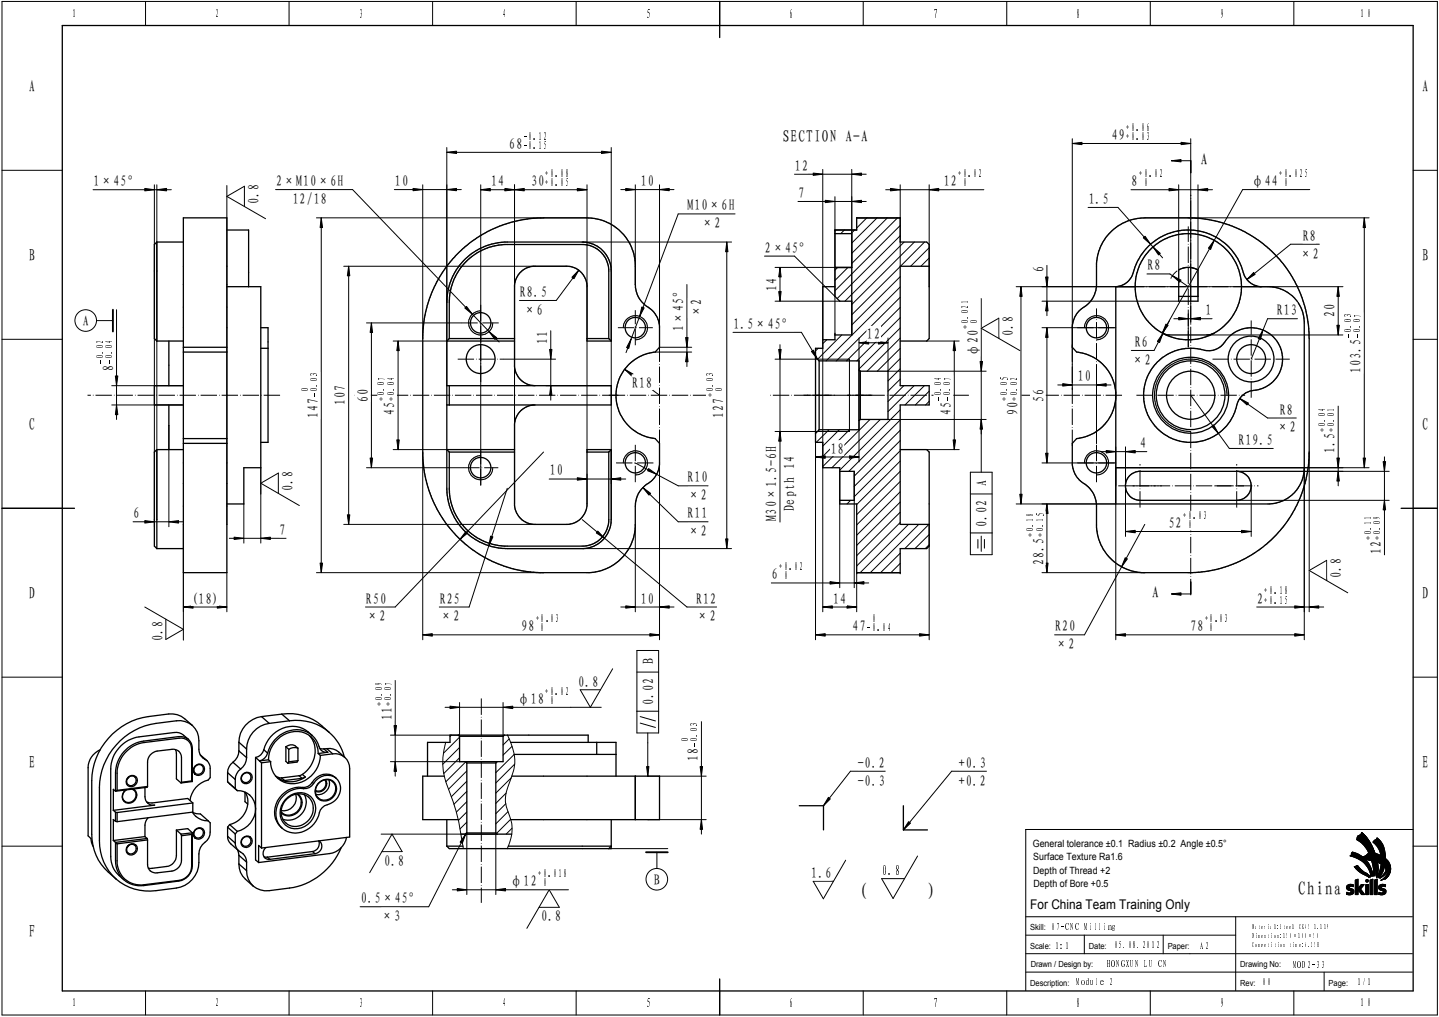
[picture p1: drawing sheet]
<svg xmlns="http://www.w3.org/2000/svg" width="420mm" height="297mm" viewBox="0 0 420 297" stroke-linecap="round" stroke-linejoin="round" font-family="sans-serif">
<defs><g id="words">
<g font-size="5.8">
<text x="250.6" y="262.4">(</text>
<text x="271.1" y="262.4">)</text>
</g>
<text font-size="5.5" x="379.1" y="261.5">China</text>
<g font-size="5">
<text x="8.5" y="26.9">A</text>
<text x="415.3" y="26.9">A</text>
<text x="8.5" y="76.2">B</text>
<text x="415.3" y="76.2">B</text>
<text x="8.5" y="125.6">C</text>
<text x="415.3" y="125.6">C</text>
<text x="8.5" y="174.9">D</text>
<text x="415.3" y="174.9">D</text>
<text x="8.5" y="224.3">E</text>
<text x="415.3" y="224.3">E</text>
<text x="8.5" y="273.6">F</text>
<text x="415.3" y="273.6">F</text>
</g>
<g font-size="4.9">
<text x="228.5" y="41.6">SECTION A-A</text>
<text x="350.6" y="48">A</text>
<text x="336.5" y="174.7">A</text>
</g>
<g font-size="4.4">
<text x="324.6" y="40.9">49</text>
<text x="148.7" y="43.5">68</text>
<text x="232.1" y="49.9">12</text>
<text x="27.3" y="54.4">1×45°</text>
<text x="75.6" y="59.7" transform="rotate(-90 75.6 59.7)">0.8</text>
<text x="80.6" y="54.4">2×M10×6H</text>
<text x="85.5" y="59.6">12/18</text>
<text x="115.3" y="54.4">10</text>
<text x="143.4" y="54.4">14</text>
<text x="155.1" y="54.4">30</text>
<text x="187.1" y="54.4">10</text>
<text x="233.2" y="57.8">7</text>
<text x="275.6" y="54.4">12</text>
<text x="317.9" y="59.6">1.5</text>
<text x="330.4" y="54.4">8</text>
<text x="365.5" y="54.4">φ44</text>
<text x="200.7" y="61.5">M10×6H</text>
<text x="204.8" y="66.7">×2</text>
<text x="380.4" y="70.3">R8</text>
<text x="223.3" y="73.8">2×45°</text>
<text x="379.5" y="75.6">×2</text>
<text x="304.7" y="79.4" transform="rotate(-90 304.7 79.4)">6</text>
<text x="335.1" y="79">R8</text>
<text x="151.8" y="86.7">R8.5</text>
<text x="226.8" y="84.9" transform="rotate(-90 226.8 84.9)">14</text>
<text x="24.2" y="95.2">A</text>
<text x="153" y="91.9">×6</text>
<text x="204.8" y="92.7" transform="rotate(-90 204.8 92.7)">×2</text>
<text x="352" y="92.1">1</text>
<text x="372.8" y="92.1">R13</text>
<text x="389.8" y="92.7" transform="rotate(-90 389.8 92.7)">20</text>
<text x="159.9" y="100.6" transform="rotate(-90 159.9 100.6)">11</text>
<text x="199.6" y="96.7" transform="rotate(-90 199.6 96.7)">1×45°</text>
<text x="214.2" y="96.1">1.5×45°</text>
<text x="253.1" y="99.1">12</text>
<text x="295.9" y="98.2" transform="rotate(-90 295.9 98.2)">0.8</text>
<text x="331.3" y="101.3">R6</text>
<text x="285.6" y="104.1" transform="rotate(-90 285.6 104.1)">φ20</text>
<text x="330.5" y="106.6">×2</text>
<text x="33.1" y="108.3" transform="rotate(-90 33.1 108.3)">8</text>
<text x="184.6" y="113.2">R18</text>
<text x="314.7" y="111.4">10</text>
<text x="397.4" y="109" transform="rotate(-90 397.4 109)">103.5</text>
<text x="100.8" y="118.4" transform="rotate(-90 100.8 118.4)">107</text>
<text x="107.5" y="117.3" transform="rotate(-90 107.5 117.3)">60</text>
<text x="304.7" y="117.3" transform="rotate(-90 304.7 117.3)">56</text>
<text x="92.9" y="122.2" transform="rotate(-90 92.9 122.2)">147</text>
<text x="115.2" y="121.2" transform="rotate(-90 115.2 121.2)">45</text>
<text x="211.3" y="122.2" transform="rotate(-90 211.3 122.2)">127</text>
<text x="277.7" y="121.2" transform="rotate(-90 277.7 121.2)">45</text>
<text x="297.2" y="121.2" transform="rotate(-90 297.2 121.2)">90</text>
<text x="373.7" y="121.1">R8</text>
<text x="332.9" y="130.9">4</text>
<text x="361.6" y="130">R19.5</text>
<text x="372.8" y="126.3">×2</text>
<text x="242.6" y="132.5">18</text>
<text x="389.8" y="132.3" transform="rotate(-90 389.8 132.3)">1.5</text>
<text x="85.5" y="143.5" transform="rotate(-90 85.5 143.5)">0.8</text>
<text x="160.5" y="138.9">10</text>
<text x="200.7" y="140.8">R10</text>
<text x="288.2" y="141.9" transform="rotate(-90 288.2 141.9)">A</text>
<text x="200.9" y="146.1">×2</text>
<text x="232" y="149.4" transform="rotate(-90 232 149.4)">Depth 14</text>
<text x="39" y="151.4">6</text>
<text x="200.7" y="151.4">R11</text>
<text x="226.8" y="152.3" transform="rotate(-90 226.8 152.3)">M30×1.5-6H</text>
<text x="288.2" y="153.9" transform="rotate(-90 288.2 153.9)">0.02</text>
<text x="341.2" y="154.2">52</text>
<text x="81.6" y="156.2">7</text>
<text x="200.9" y="156.6">×2</text>
<text x="403.3" y="161.9" transform="rotate(-90 403.3 161.9)">12</text>
<text x="304.7" y="165" transform="rotate(-90 304.7 165)">28.5</text>
<text x="225.4" y="169.2">6</text>
<text x="391.6" y="169" transform="rotate(-90 391.6 169)">0.8</text>
<text x="56" y="176.3">(18)</text>
<text x="106.8" y="176.3">R50</text>
<text x="128.4" y="176.3">R25</text>
<text x="187.1" y="176.3">10</text>
<text x="203.2" y="176.3">R12</text>
<text x="243.3" y="176.3">14</text>
<text x="367.1" y="176.3">2</text>
<text x="107" y="181.5">×2</text>
<text x="128.6" y="181.5">×2</text>
<text x="152.3" y="184.4">98</text>
<text x="203.4" y="181.5">×2</text>
<text x="249" y="184.4">47</text>
<text x="308" y="184.4">R20</text>
<text x="347.6" y="184.4">78</text>
<text x="47.6" y="187.3" transform="rotate(-90 47.6 187.3)">0.8</text>
<text x="308.2" y="189.7">×2</text>
<text x="190.8" y="194" transform="rotate(-90 190.8 194)">B</text>
<text x="168.9" y="200.5">0.8</text>
<text x="151.2" y="205.6">φ18</text>
<text x="190.8" y="206" transform="rotate(-90 190.8 206)">0.02</text>
<text x="114.5" y="210.4" transform="rotate(-90 114.5 210.4)">11</text>
<text x="203.8" y="222.4" transform="rotate(-90 203.8 222.4)">18</text>
<text x="250.4" y="224.2">-0.2</text>
<text x="280" y="224.2">+0.3</text>
<text x="250.4" y="229.4">-0.3</text>
<text x="280" y="229.4">+0.2</text>
<text x="112.1" y="252.9">0.8</text>
<text x="236.9" y="256.5">1.6</text>
<text x="105.3" y="263.8">0.5×45°</text>
<text x="149.1" y="258.8">φ12</text>
<text x="190.9" y="258.4">B</text>
<text x="111.3" y="269">×3</text>
<text x="158" y="269.1">0.8</text>
</g>
<text font-size="4.1" x="257.4" y="255.5">0.8</text>
<text font-size="3.9" x="300.8" y="265.5">For China Team Training Only</text>
<g font-size="3.5">
<text x="20.9" y="5.2">1</text>
<text x="62.9" y="5.2">2</text>
<text x="104.8" y="5.2">3</text>
<text x="146.7" y="5.2">4</text>
<text x="188.6" y="5.2">5</text>
<text x="230.5" y="5.2">6</text>
<text x="272.4" y="5.2">7</text>
<text x="314.3" y="5.2">8</text>
<text x="356.2" y="5.2">9</text>
<text x="397.2" y="5.2">1 0</text>
<text x="20.9" y="294.2">1</text>
<text x="62.9" y="294.2">2</text>
<text x="104.8" y="294.2">3</text>
<text x="146.7" y="294.2">4</text>
<text x="188.6" y="294.2">5</text>
<text x="230.5" y="294.2">6</text>
<text x="272.4" y="294.2">7</text>
<text x="314.3" y="294.2">8</text>
<text x="356.2" y="294.2">9</text>
<text x="397.1" y="294.2">1 0</text>
</g>
<g font-size="3.1">
<text x="152.9" y="40.8">-0.12</text>
<text x="328.7" y="38.3">+0.06</text>
<text x="328.7" y="40.9">+0.03</text>
<text x="152.9" y="43.5">-0.15</text>
<text x="159.2" y="51.7">+0.08</text>
<text x="279.7" y="51.7">+0.02</text>
<text x="332.4" y="51.7">+0.02</text>
<text x="373.5" y="51.7">+0.025</text>
<text x="159.2" y="54.4">+0.05</text>
<text x="281.2" y="54.4">0</text>
<text x="333.9" y="54.4">0</text>
<text x="374.9" y="54.4">0</text>
<text x="282.9" y="88.9">1</text>
<text x="282.9" y="94.7">00</text>
<text x="282.9" y="93.3">.</text>
<text x="282.9" y="91.8">0</text>
<text x="282.9" y="90.4">2</text>
<text x="394.7" y="95.8">. .</text>
<text x="394.7" y="94.3">00</text>
<text x="394.7" y="92.8">37</text>
<text x="30.4" y="101.9">00</text>
<text x="30.4" y="100.5">24</text>
<text x="282.9" y="96.2">+</text>
<text x="394.7" y="98.7">--</text>
<text x="394.7" y="97.2">00</text>
<text x="30.4" y="106.3">--</text>
<text x="30.4" y="104.8">00</text>
<text x="30.4" y="103.4">. .</text>
<text x="92.8" y="113.2">.</text>
<text x="92.8" y="111.7">0</text>
<text x="92.8" y="110.2">3</text>
<text x="112.6" y="112.7">00</text>
<text x="112.6" y="111.3">74</text>
<text x="208.5" y="113.2">.</text>
<text x="208.5" y="111.7">0</text>
<text x="208.5" y="110.2">3</text>
<text x="275" y="112.7">00</text>
<text x="275" y="111.3">47</text>
<text x="294.4" y="112.7">00</text>
<text x="294.4" y="111.3">52</text>
<text x="90.2" y="114.6">00</text>
<text x="92.8" y="116.1">-</text>
<text x="112.6" y="117.1">++</text>
<text x="112.6" y="115.6">00</text>
<text x="112.6" y="114.2">. .</text>
<text x="208.5" y="116.1">+</text>
<text x="208.5" y="114.6">00</text>
<text x="275" y="117.1">--</text>
<text x="275" y="115.6">00</text>
<text x="275" y="114.2">. .</text>
<text x="294.4" y="117.1">++</text>
<text x="294.4" y="115.6">00</text>
<text x="294.4" y="114.2">. .</text>
<text x="387" y="124.7">00</text>
<text x="387" y="123.2">. .</text>
<text x="387" y="121.8">00</text>
<text x="387" y="120.3">41</text>
<text x="387" y="126.1">++</text>
<text x="302" y="155.4">00</text>
<text x="302" y="153.9">. .</text>
<text x="302" y="152.4">11</text>
<text x="302" y="151">85</text>
<text x="345.3" y="151.6">+0.03</text>
<text x="346.8" y="154.2">0</text>
<text x="400.5" y="154.9">. .</text>
<text x="400.5" y="153.5">10</text>
<text x="400.5" y="152">19</text>
<text x="302" y="156.8">++</text>
<text x="400.5" y="157.8">++</text>
<text x="400.5" y="156.3">00</text>
<text x="227.4" y="166.5">+0.02</text>
<text x="228.9" y="169.2">0</text>
<text x="369.1" y="173.6">+0.18</text>
<text x="369.1" y="176.3">+0.15</text>
<text x="156.4" y="181.7">+0.03</text>
<text x="157.8" y="184.4">0</text>
<text x="253.1" y="184.4">-0.04</text>
<text x="254.5" y="181.7">0</text>
<text x="351.7" y="181.7">+0.03</text>
<text x="353.1" y="184.4">0</text>
<text x="111.7" y="203.4">. .</text>
<text x="111.7" y="201.9">00</text>
<text x="111.7" y="200.5">97</text>
<text x="159.1" y="202.9">+0.02</text>
<text x="111.7" y="206.3">++</text>
<text x="111.7" y="204.9">00</text>
<text x="160.6" y="205.6">0</text>
<text x="203.8" y="215.3">.</text>
<text x="203.8" y="213.9">0</text>
<text x="203.8" y="212.5">3</text>
<text x="201.1" y="216.8">00</text>
<text x="203.8" y="218.3">-</text>
<text x="157" y="256.2">+0.018</text>
<text x="158.5" y="258.8">0</text>
</g>
<g font-size="2.9">
<text x="301.5" y="247.4">General tolerance ±0.1 Radius ±0.2 Angle ±0.5°</text>
<text x="301.7" y="251.2">Surface Texture Ra1.6</text>
<text x="301.7" y="255.3">Depth of Thread +2</text>
<text x="301.8" y="259">Depth of Bore +0.5</text>
<text x="307" y="271.6">07-CNC Milling</text>
<text x="308.1" y="277.1">1:1</text>
<text x="325.2" y="276.9">05.08.2012</text>
<text x="350.4" y="277.1">A2</text>
<text x="314.2" y="287.7">Module 2</text>
<text x="323.1" y="282.3">HONGXUN LU CN</text>
<text x="368.5" y="287.6">00</text>
<text x="377.5" y="282.6">MOD2-33</text>
<text x="396.4" y="287.7">1/1</text>
</g>
<g font-size="2.5">
<text x="300.8" y="271.7">Skill:</text>
<text x="300.8" y="277.1">Scale:</text>
<text x="317.9" y="277.1">Date:</text>
<text x="340.9" y="277.1">Paper:</text>
<text x="300.8" y="287.9">Description:</text>
<text x="300.9" y="282.5">Drawn / Design by:</text>
<text x="362.1" y="282.5">Drawing No:</text>
<text x="362.1" y="287.9">Rev:</text>
<text x="387.9" y="287.9">Page:</text>
</g>
<g font-size="1.9">
<text x="365.5" y="271.3">Material:Steel CK45 1.119</text>
<text x="365.5" y="273.9">Dimention:150×100×50</text>
<text x="365.5" y="276.6">Competition time:6.25H</text>
</g>
</g></defs>
<path d="M412.4 242.3h-112.9v47M299.5 273.1h61.3M299.5 278.6h112.9M299.5 267.8h112.9M316.6 273.1v5.5M339.6 273.1v5.5M360.8 267.8v21.5M299.5 283.9h112.9M386.6 283.9v5.4" fill="none" stroke="#000" stroke-width=".29"/>
<path d="M308.1 274.6h3.9v2.9h-3.9z" fill-rule="evenodd" fill="#fff"/>
<path d="M308.1 274.6h3.9v2.9h-3.9z" fill="none" stroke="#fff" stroke-width=".29"/>
<path d="M307 269.1h19v2.8h-19z" fill-rule="evenodd" fill="#fff"/>
<path d="M307 269.1h19v2.8h-19z" fill="none" stroke="#fff" stroke-width=".29"/>
<path d="M350.4 274.6h2.6v2.9h-2.6z" fill-rule="evenodd" fill="#fff"/>
<path d="M350.4 274.6h2.6v2.9h-2.6z" fill="none" stroke="#fff" stroke-width=".29"/>
<path d="M323.1 279.8h17.7v2.9h-17.7z" fill-rule="evenodd" fill="#fff"/>
<path d="M323.1 279.8h17.7v2.9h-17.7z" fill="none" stroke="#fff" stroke-width=".29"/>
<path d="M396.4 285.2h3.9v2.9h-3.9z" fill-rule="evenodd" fill="#fff"/>
<path d="M396.4 285.2h3.9v2.9h-3.9z" fill="none" stroke="#fff" stroke-width=".29"/>
<path d="M368.5 285.1h2.5v2.9h-2.5z" fill-rule="evenodd" fill="#fff"/>
<path d="M368.5 285.1h2.5v2.9h-2.5z" fill="none" stroke="#fff" stroke-width=".29"/>
<g fill="none" stroke="#000" stroke-width=".29">
<path d="M299.5 242.3h113.1M393.3 258.7l.6-.4 1.3 .1-.1 .6-.9-.1a.37 .37 0 0 0-.2 .5 .37 .37 0 0 0 .5 .1 .92 .92 0 0 1 .8 1.1 .92 .92 0 0 1-1.1 .8l-1-.2 .1-.6a.65 .65 0 0 0 .7 .2 .65 .65 0 0 0 .5-.5l-.3-.2a.94 .94 0 0 1-.9-1.4zM394.7 249l.4-.1 1.4 .5 1.4 .9-.8 .3 1.5 .3-1.7-.1a2.67 2.67 0 0 1 3.1 2l.9 3.1-.8-2.4-.7-.9 .9 2 .3 1.4-.9-2a7.8 7.8 0 0 0-5.5-4l.3-.2zM395.4 253.1l1-.3 1.5 1.6 2.3 1.5-2.1-1 1.9 1.2-.3-.1v.2l-2-1.1-1.6-1.2zM395.7 257l.8-.2v2.7l1-1.1h.8l-1.1 1.3 1.3 1.6h-1l-1-1.5v1.5h-.8zM396.4 244.2l.9-.4 .2-.5 .6 .5 2 2.7 1.2 2.6-1.6-.4-.1 .3-1.2-1.9-1.4-1.3a.92 .92 0 0 1-.8-.6 .92 .92 0 0 1 .2-1zM396.9 250.7l4.9 .9 2.2 1.1-2.4-1.2-4.5-.9a3.1 3.1 0 0 0 2.6-1.9l1.9 .5 1.7 .8a3.8 3.8 0 0 1 1.3 6.7l-.3 .1a3.6 3.6 0 0 0 1.6-2.7l-.1-1.2 .1 1a3.8 3.8 0 0 1-2.7 3.2 4.1 4.1 0 0 0 2.2-3.9l-.2-.5v1.2a4 4 0 0 1-2.3 2.6l.5-.5h-.2a1.99 1.99 0 0 0 .9-3.2l-2.4-1.1zM397.6 243.1l2.2 2.6 1.6 3.4-1.5-3.2zM397.6 243.1l1.1 1.1zM397.9 250.3l-1.4-.9-1.6-.5-.4 .9-.3 .2a7.4 7.4 0 0 1 6.1 5.6v-.3l.3 .7-.5-2-.7-1.4a7.1 7.1 0 0 1 1.5 3.3l-.7-2.6-1.5-2.3M398.4 250.7l.2 .2M398.4 254.8l.7 .4-.6-.4"/>
<path d="M398.7 244.3l1.4 1.9M398.7 244.2l1.8 2.7 .5 1.1M398.8 258.4h.8v2.9h-.8zM399.6 256h.1M399.6 249l.1-.3a7.8 7.8 0 0 1 6.1 3.8 3.5 3.5 0 0 1-1.5 4.3 3.7 3.7 0 0 0 1.5-3.9 3.7 3.7 0 0 1-2.6 4.2 3.4 3.4 0 0 0 2-4.4 3.2 3.2 0 0 1-2.3 3.8l.5-.5h-.2a1.99 1.99 0 0 0 .9-3.2 20.1 20.1 0 0 0-7.2-2.1l5 .9M399.6 249l-.8 .9-1.7 .7 1.6 .2a14.3 14.3 0 0 1 4.9 1.6M399.6 249l-1.5-2.2-2-1.6 .3-1 .9-.4 .2-.5 2.4 2.8 1.4 3M399.7 256h.1M399.7 256l.3 .1M399.7 256v.1M399.9 255.7a10.2 10.2 0 0 1-3.5-2.9l-1 .3 1.3 1.4 2.9 1.6M399.9 255.7l.3 .2"/>
<path d="M399.9 255.7l-1.8-.8 1.9 1.2M400 257l.8-.2v4.5h-.8zM400 256.1h.1M400.3 246.5l.6 1.5M400.5 251.4a.84 .84 0 0 1 .9 .2 .84 .84 0 0 1 .1 1v2.4l-.1 .8-.2-1.3-.1 1.3-.1-2.2zM400.5 251.4l.6 2.8v1.6l.1-1.3 .2 1.3 .2-1.5-.2-2.7M400.9 248l.5 1.1M401.1 245.7l1-1a6.9 6.9 0 0 1 2.4 5.5v.6l-.5-.4a1.32 1.32 0 0 1-1-1.5 5.8 5.8 0 0 0-2.1-2.9zM401.3 257l.8-.2v4.5h-.8zM401.5 251.6a.87 .87 0 0 1 .7 1.2v1.6l-.3 1.6v-2.1zM401.5 251.6l.4 2.8v1.6l.3-1.9-.2-2.3M402.1 251.8l.3 2.3-.4 2.3 .3-1.9z"/>
<path d="M402.1 251.8l.2 2.5M402.2 251.7l1.4 .7M402.2 251.8l.2 2.1-.4 2.5 .2-1.3M402.2 254.7v.4M402.7 258.6l1-.3 .9 .1-.1 .6-.9-.1a.42 .42 0 0 0-.2 .5 .42 .42 0 0 0 .6 .2 .92 .92 0 0 1 .6 1.1 .92 .92 0 0 1-1 .7l-1.1-.2 .2-.6a.62 .62 0 0 0 .7 .3 .62 .62 0 0 0 .4-.6l-.2-.2a.91 .91 0 0 1-.9-.5 .91 .91 0 0 1 0-1zM403.2 249.9a5.7 5.7 0 0 0-2.3-3.9l1.2-1.3a7 7 0 0 1 2.4 6.1M403.3 252.3a.9 .9 0 0 1 .3 1.5l-1.3 2.3 .4-.9-.4 .5 .7-1.7zM403.3 252.3l-.4 2-.6 1.4 .4-.5-.4 .9 1.2-2 .3-1.5M403.6 252.4l.4 .3-.2 1.2-1.2 2.5 .2-.3M403.9 252.7a1.43 1.43 0 0 1-.1 1.9l-1.2 1.8 1-1.8zM404.2 253l-.5 1.8-.7 1"/>
<circle cx="399.2" cy="257.3" r=".38"/>
<circle cx="399.2" cy="257.3" r=".41"/>
</g>
<g fill="#000">
<path d="M400 257l.8-.2v4.5h-.8zM401.3 257l.8-.2v4.5h-.8z"/>
<path d="M394.7 249l.4-.1 1.4 .5 1.4 .9-.8 .3 1.5 .3-1.7-.1a2.67 2.67 0 0 1 3.1 2l.9 3.1-.8-2.4-.7-.9 .9 2 .3 1.4-.9-2a7.8 7.8 0 0 0-5.5-4l.3-.2z" fill-rule="evenodd"/>
<path d="M396.4 244.2l.9-.4 .2-.5 .6 .5 2 2.7 1.2 2.6-1.6-.4-.1 .3-1.2-1.9-1.4-1.3a.92 .92 0 0 1-.8-.6 .92 .92 0 0 1 .2-1z" fill-rule="evenodd"/>
<path d="M397.6 243.1l2.2 2.6 1.6 3.4-1.5-3.2z" fill-rule="evenodd"/>
<path d="M398.8 258.4h.8v2.9h-.8zM398.8 257.3a.41 .41 0 0 0 .8 0 .41 .41 0 0 0-.8 0z" fill-rule="evenodd"/>
<path d="M395.4 253.1l1-.3 1.5 1.6 2.3 1.5-2.1-1 1.9 1.2-.3-.1v.2l-2-1.1-1.6-1.2z" fill-rule="evenodd"/>
<path d="M400.5 251.4l.5 2.2 .1 2.2 .1-1.3 .2 1.3 .1-.8v-2.4a.84 .84 0 0 0-.1-1 .84 .84 0 0 0-.9-.2zM401.5 251.6l.4 2.3v2.1l.3-1.6v-1.6a.87 .87 0 0 0-.7-1.2zM402.1 251.8l.2 2.7-.3 1.9 .4-2.3z" fill-rule="evenodd"/>
<path d="M401.1 245.7l1-1a6.9 6.9 0 0 1 2.4 5.5v.6l-.5-.4a1.32 1.32 0 0 1-1-1.5 5.8 5.8 0 0 0-2.1-2.9z" fill-rule="evenodd"/>
<path d="M396.9 250.7l4.9 .9 2.2 1.1-2.4-1.2-4.5-.9a3.1 3.1 0 0 0 2.6-1.9l1.9 .5 1.7 .8a3.8 3.8 0 0 1 1.3 6.7l-.3 .1a3.6 3.6 0 0 0 1.6-2.7l-.1-1.2 .1 1a3.8 3.8 0 0 1-2.7 3.2 4.1 4.1 0 0 0 2.2-3.9l-.2-.5v1.2a4 4 0 0 1-2.3 2.6l.5-.5h-.2a1.99 1.99 0 0 0 .9-3.2l-2.4-1.1z" fill-rule="evenodd"/>
<path d="M403.3 252.3l-.3 1.7-.7 1.7 .4-.5-.4 .9 .5-.7a4.4 4.4 0 0 0 .9-2.8zM403.9 252.7l-.3 1.9-1 1.8 .4-.5a4.9 4.9 0 0 0 1.1-3z" fill-rule="evenodd"/>
<path d="M393.3 258.7l.6-.4 1.3 .1-.1 .6-.9-.1a.37 .37 0 0 0-.2 .5 .37 .37 0 0 0 .5 .1 .92 .92 0 0 1 .8 1.1 .92 .92 0 0 1-1.1 .8l-1-.2 .1-.6a.65 .65 0 0 0 .7 .2 .65 .65 0 0 0 .5-.5l-.3-.2a.94 .94 0 0 1-.9-1.4z" fill-rule="evenodd"/>
<path d="M395.7 257l.8-.2v2.7l1-1.1h.8l-1.1 1.3 1.3 1.6h-1l-1-1.5v1.5h-.8z" fill-rule="evenodd"/>
<path d="M402.7 258.6l1-.3 .9 .1-.1 .6-.9-.1a.42 .42 0 0 0-.2 .5 .42 .42 0 0 0 .6 .2 .92 .92 0 0 1 .6 1.1 .92 .92 0 0 1-1 .7l-1.1-.2 .2-.6a.62 .62 0 0 0 .7 .3 .62 .62 0 0 0 .4-.6l-.2-.2a.91 .91 0 0 1-.9-.5 .91 .91 0 0 1 0-1z" fill-rule="evenodd"/>
</g>
<path d="M325.2 274.4h13.5v2.9h-13.5z" fill-rule="evenodd" fill="#fff"/>
<path d="M325.2 274.4h13.5v2.9h-13.5z" fill="none" stroke="#fff" stroke-width=".29"/>
<path d="M314.2 285.2h10.8v2.9h-10.8z" fill-rule="evenodd" fill="#fff"/>
<path d="M314.2 285.2h10.8v2.9h-10.8z" fill="none" stroke="#fff" stroke-width=".29"/>
<g fill="none" stroke="#000" stroke-width=".38">
<path d="M45.8 70.7v28.9M45.8 70.7l-.7 .7v27.5l.7 .7M45.8 70.7h7.7M53.5 63.6h12.7v103.7h-12.7zM66.2 67.2h6.4v16.5M344.2 78.9a5.5 5.5 0 0 1 5.6 0v9.1h-5.6zM45.8 99.6h7.7M49.3 99.6v13M66.2 83.7h9.9v52.9h-4.9v10.6h-5M76.1 95.7h2.2v33.5h-2.2M325.8 83.7h5.7M325.8 83.7v63.5h44.9a10.6 10.6 0 0 0 9-5.8l.7-1.9 .4-2.5v-43.1a10.7 10.7 0 0 0-10.1-10.2h-8.2"/>
<path d="M325.8 83.7a6 6 0 0 0 5.5-5.4 16.6 16.6 0 0 1 3.2-5.4l1.7-1.8a16.8 16.8 0 0 1 4.7-2.8l2.1-.7 2.9-.4a16.6 16.6 0 0 1 9.3 2.2l.4 .2a15.8 15.8 0 0 1 5.2 4.9l1.8 3.8a6.1 6.1 0 0 0 5.4 5.4M339.5 97.3l1.7 .5h11.6l1.7-.5M344.2 86.6h5.6M357.6 99.9a5.6 5.6 0 0 1-6.2 2.3M357.7 99.9l.2-.4a9.2 9.2 0 0 1 12.7-2.1 9.2 9.2 0 0 1 3.6 9.7 9.2 9.2 0 0 1-7.6 6.9 6.1 6.1 0 0 0-5.8 5.6 13.7 13.7 0 0 1-19.9 7.8l-2.8-2-2.1-2.6a13.8 13.8 0 0 1 3.2-18.2l3.7-2.1a13.7 13.7 0 0 1 8.4-.3M49.3 118.3v13M53.5 102.8h12.7M53.5 101.4h12.7M53.5 112.6h-8.4v5.7h8.4M76.1 101.7h2.2M325.8 114.6a12.9 12.9 0 0 0-6.7-10.3l-2.3-1-2.4-.5-1.3-1.4v-6.1a7.7 7.7 0 0 1 4.3-6.3 7.8 7.8 0 0 0 2.8-5.5v-6.6a14.2 14.2 0 0 1 7.6-11.7 13.3 13.3 0 0 1 5.2-1.5l14-.1 4.2 .3 4.9 1 3.7 1.1 2.7 1.2 3.3 1.9 3.1 2.2 4.6 4.3 2.4 3.1 1.3 2.1 1.5 2.6 1.6 3.9a36.3 36.3 0 0 1 2 11.6v33.1a36.5 36.5 0 0 1-2.8 13.6l-2.7 5.3-2.2 3.1-3.4 3.7-3.6 3a36.3 36.3 0 0 1-7.1 3.8l-5.2 1.8-5 .8-16.9 .2a14.2 14.2 0 0 1-13.2-13.3v-6.6a8.7 8.7 0 0 0-4.7-6.9 7.1 7.1 0 0 1-2.4-4.9v-6.1l1.3-1.4 2-.4a12.3 12.3 0 0 0 4.8-2.4 13 13 0 0 0 4.6-9M45.8 131.3v28.9"/>
<path d="M45.8 131.3h7.7M45.8 131.3l-.7 .7v27.5l.7 .7M53.5 129.5h12.7M53.5 128.1h12.7M325.8 136.6h55M329.8 138.9l1.1-.7 1.5-.5h29.1a4.2 4.2 0 0 1 3.8 4.4 4.2 4.2 0 0 1-4.2 4h-28.2a4.2 4.2 0 0 1-4-2.6 4.2 4.2 0 0 1 .9-4.6zM45.8 160.2h7.7"/>
<circle cx="320.1" cy="95.7" r="2.99"/>
<circle cx="347" cy="83.7" r="15.5"/>
<circle cx="347.6" cy="115.4" r="11.1"/>
<circle cx="347.6" cy="115.4" r="10"/>
<circle cx="347.7" cy="115.4" r="7"/>
<circle cx="365.3" cy="104.9" r="6.7"/>
<circle cx="365.3" cy="104.9" r="4.2"/>
<circle cx="320.1" cy="135.2" r="2.98"/>
</g>
<g fill="none" stroke="#000" stroke-width=".29" stroke-dasharray="4.8 .6 .2 .6" stroke-linecap="butt">
<path d="M314.5 95.7h11.3M329.3 83.7h35.3M298.3 115.4h29.6M331.8 115.4h31.7M347 101.3v-35.2M354 104.9h22.6M365.3 116.2v-22.6M313.1 130.3v-29.6M314.5 135.2h11.3M320.2 140.8v-11.3M326.5 141.9h12.7M330.7 141.9h32.5"/>
<path d="M332.9 148.3v-12.7M354.7 141.9h12.7M361.1 148.3v-12.7M347.7 173.9v-116.9"/>
</g>
<path d="M347.7 57v37.5M316.6 95.7a3.5 3.5 0 0 1 3.6-3.5 3.5 3.5 0 0 1 3.5 3.5 3.5 3.5 0 0 1-3.5 3.5M342.7 93.1h11.2M344.2 92.7l2.8 .4-2.8 .3zM347 91.7v9.6M347.7 93.1l2.8-.4v.7zM358.3 115.4a10.8 10.8 0 0 0-5.6-9.3 10.6 10.6 0 0 0-13.4 2.8l-.7 1.1a10.6 10.6 0 0 0 6.6 15.7l2.5 .3M316.6 135.2a3.5 3.5 0 0 1 3.6-3.5 3.5 3.5 0 0 1 3.5 3.5 3.5 3.5 0 0 1-3.5 3.5M342 173.5l2.8-.4v.8zM347.7 170v3.5h-5.7" fill="none" stroke="#000" stroke-width=".29"/>
<path d="M344.2 92.7l2.8 .4-2.8 .3zM347.7 93.1l2.8-.4v.7zM342 173.5l2.8-.4v.8z" fill="#000"/>
<path d="M352 88.3h1.7v4.3h-1.7z" fill-rule="evenodd" fill="#fff"/>
<path d="M352 88.3h1.7v4.3h-1.7z" fill="none" stroke="#fff" stroke-width=".29"/>
<path d="M342 46.9l2.8-.3v.7zM342 46.9h5.7v3.6M368.8 96.4l-.8 2.7-.6-.2zM378.8 93.1h-8.7l-4.8 11.8" fill="none" stroke="#000" stroke-width=".29"/>
<path d="M342 46.9l2.8-.3v.7zM368.8 96.4l-.8 2.7-.6-.2z" fill="#000"/>
<path d="M372.8 88.3h5.9v4.3h-5.9z" fill-rule="evenodd" fill="#fff"/>
<path d="M372.8 88.3h5.9v4.3h-5.9z" fill="none" stroke="#fff" stroke-width=".29"/>
<path d="M347.7 115.4l11.2 15.6h12.9M353.8 124.5l.6-.4 1.3 2.5z" fill="none" stroke="#000" stroke-width=".29"/>
<path d="M353.8 124.5l.6-.4 1.3 2.5z" fill="#000"/>
<path d="M361.6 126.2h10v4.4h-10z" fill-rule="evenodd" fill="#fff"/>
<path d="M361.6 126.2h10v4.4h-10z" fill="none" stroke="#fff" stroke-width=".29"/>
<path d="M362 116.4l2.5 1.3-.4 .6zM362 116.4l8.1 5.7h8.4" fill="none" stroke="#000" stroke-width=".29"/>
<path d="M362 116.4l2.5 1.3-.4 .6z" fill="#000"/>
<path d="M373.7 117.3h3.8v4.4h-3.8z" fill-rule="evenodd" fill="#fff"/>
<path d="M373.7 117.3h3.8v4.4h-3.8z" fill="none" stroke="#fff" stroke-width=".29"/>
<path d="M372.8 122.5h5.5v4.4h-5.5z" fill-rule="evenodd" fill="#fff"/>
<path d="M372.8 122.5h5.5v4.4h-5.5z" fill="none" stroke="#fff" stroke-width=".29"/>
<path d="M352.4 97.8h39.7M364.6 83.7h27.5M390.3 95h.8l-.4 2.8zM390.7 83.7l.4 2.9h-.8zM390.7 83.7v14.1" fill="none" stroke="#000" stroke-width=".29"/>
<path d="M390.3 95h.8l-.4 2.8zM390.7 83.7l.4 2.9h-.8z" fill="#000"/>
<path d="M385.9 88.9h4.4v3.8h-4.4z" fill-rule="evenodd" fill="#fff"/>
<path d="M385.9 88.9h4.4v3.8h-4.4z" fill="none" stroke="#fff" stroke-width=".29"/>
<path d="M366 79.6l.5 .5-2.4 1.6zM385.2 71.3h-8.4l-12.7 10.4" fill="none" stroke="#000" stroke-width=".29"/>
<path d="M366 79.6l.5 .5-2.4 1.6z" fill="#000"/>
<path d="M380.4 66.5h3.8v4.4h-3.8z" fill-rule="evenodd" fill="#fff"/>
<path d="M380.4 66.5h3.8v4.4h-3.8z" fill="none" stroke="#fff" stroke-width=".29"/>
<path d="M379.5 71.8h5.6v4.4h-5.6z" fill-rule="evenodd" fill="#fff"/>
<path d="M379.5 71.8h5.6v4.4h-5.6z" fill="none" stroke="#fff" stroke-width=".29"/>
<path d="M339.5 97.4l-.9 2.6-.7-.3zM341.5 93.6l-4.5 8.8h-6.7" fill="none" stroke="#000" stroke-width=".29"/>
<path d="M339.5 97.4l-.9 2.6-.7-.3z" fill="#000"/>
<path d="M331.3 97.6h3.8v4.3h-3.8z" fill-rule="evenodd" fill="#fff"/>
<path d="M331.3 97.6h3.8v4.3h-3.8z" fill="none" stroke="#fff" stroke-width=".29"/>
<path d="M330.5 102.8h5.5v4.3h-5.5z" fill-rule="evenodd" fill="#fff"/>
<path d="M330.5 102.8h5.5v4.3h-5.5z" fill="none" stroke="#fff" stroke-width=".29"/>
<path d="M304.2 95.7h21.6M305.7 95.7l.3 2.9h-.7zM305.7 95.7v39.5M304.2 135.2h21.6M305.3 132.4h.7l-.3 2.8z" fill="none" stroke="#000" stroke-width=".29"/>
<path d="M305.7 95.7l.3 2.9h-.7zM305.3 132.4h.7l-.3 2.8z" fill="#000"/>
<path d="M300.9 113.6h4.3v3.7h-4.3z" fill-rule="evenodd" fill="#fff"/>
<path d="M300.9 113.6h4.3v3.7h-4.3z" fill="none" stroke="#fff" stroke-width=".29"/>
<path d="M320.2 129.5v-39.4" fill="none" stroke="#000" stroke-width=".29" stroke-dasharray="4.8 .6 .2 .6" stroke-linecap="butt"/>
<path d="M308.9 112.4h15.5M310.3 112.1l2.8 .3-2.8 .4zM313.1 100.7v13.1M320.2 112.4l2.8-.3v.7zM320.2 111v18.5" fill="none" stroke="#000" stroke-width=".29"/>
<path d="M310.3 112.1l2.8 .3-2.8 .4zM320.2 112.4l2.8-.3v.7z" fill="#000"/>
<path d="M314.7 107.7h3.8v4.3h-3.8z" fill-rule="evenodd" fill="#fff"/>
<path d="M314.7 107.7h3.8v4.3h-3.8z" fill="none" stroke="#fff" stroke-width=".29"/>
<path d="M27.2 55.4h22.8M42.3 55l2.8 .4-2.8 .4zM45.1 54v78M45.8 55.4l2.8-.4v.8zM45.8 54v97.8" fill="none" stroke="#000" stroke-width=".29"/>
<path d="M42.3 55l2.8 .4-2.8 .4zM45.8 55.4l2.8-.4v.8z" fill="#000"/>
<path d="M27.3 50.6h13.5v4.3h-13.5z" fill-rule="evenodd" fill="#fff"/>
<path d="M27.3 50.6h13.5v4.3h-13.5z" fill="none" stroke="#fff" stroke-width=".29"/>
<path d="M76.1 136.6v22M67 157.2h16.5M68.4 156.9l2.8 .3-2.8 .4zM71.2 147.2v11.4M76.1 157.2l2.8-.3v.7z" fill="none" stroke="#000" stroke-width=".29"/>
<path d="M68.4 156.9l2.8 .3-2.8 .4zM76.1 157.2l2.8-.3v.7z" fill="#000"/>
<path d="M81.6 152.4h1.7v4.4h-1.7z" fill-rule="evenodd" fill="#fff"/>
<path d="M81.6 152.4h1.7v4.4h-1.7z" fill="none" stroke="#fff" stroke-width=".29"/>
<path d="M361.1 137.7h44.5M403.8 134.8h.8l-.4 2.9zM404.2 133.4v28.7M361.1 146.1h44.5M404.2 146.1l.4 2.8h-.8z" fill="none" stroke="#000" stroke-width=".29"/>
<path d="M403.8 134.8h.8l-.4 2.9zM404.2 146.1l.4 2.8h-.8z" fill="#000"/>
<path d="M398.3 150.5h5.5v11.4h-5.5z" fill-rule="evenodd" fill="#fff"/>
<path d="M398.3 150.5h5.5v11.4h-5.5z" fill="none" stroke="#fff" stroke-width=".29"/>
<path d="M390.7 118.6v23.3M361.1 137.7h31M380.8 136.6h11.3M390.3 133.8h.8l-.4 2.8zM390.7 137.7l.4 2.8h-.8z" fill="none" stroke="#000" stroke-width=".29"/>
<path d="M390.3 133.8h.8l-.4 2.8zM390.7 137.7l.4 2.8h-.8z" fill="#000"/>
<path d="M384.8 118.7h5.5v13.6h-5.5z" fill-rule="evenodd" fill="#fff"/>
<path d="M384.8 118.7h5.5v13.6h-5.5z" fill="none" stroke="#fff" stroke-width=".29"/>
<path d="M305.7 77.5v14.7M304.2 88h40M304.2 83.7h25.1M305.3 80.9h.7l-.3 2.8zM305.7 88l.3 2.8h-.7z" fill="none" stroke="#000" stroke-width=".29"/>
<path d="M305.7 88l.3 2.8h-.7zM305.3 80.9h.7l-.3 2.8z" fill="#000"/>
<path d="M300.9 77.7h4.3v1.7h-4.3z" fill-rule="evenodd" fill="#fff"/>
<path d="M300.9 77.7h4.3v1.7h-4.3z" fill="none" stroke="#fff" stroke-width=".29"/>
<path d="M313.1 41.9l2.8-.3v.6zM313.1 41.9h34.6M313.1 40.5v60.9M344.8 41.6l2.9 .3-2.9 .3zM347.7 40.5v16.5" fill="none" stroke="#000" stroke-width=".29"/>
<path d="M313.1 41.9l2.8-.3v.6zM344.8 41.6l2.9 .3-2.9 .3z" fill="#000"/>
<path d="M324.6 36h11.5v5.5h-11.5z" fill-rule="evenodd" fill="#fff"/>
<path d="M324.6 36h11.5v5.5h-11.5z" fill="none" stroke="#fff" stroke-width=".29"/>
<g fill="none" stroke="#000" stroke-width=".38">
<path d="M134.2 73.5a35.7 35.7 0 0 1 24.5-9.9l14.8 .2a14 14 0 0 1 8.9 5.1 14 14 0 0 1 3.1 8v6.6a7.6 7.6 0 0 0 3.7 6.2 7 7 0 0 1 3.4 5.6v6.1l-1.3 1.4a12.7 12.7 0 0 0-11.5 12.7 12.7 12.7 0 0 0 11.5 12.6l1.3 1.4v6.1a7.3 7.3 0 0 1-3.8 5.8 7.8 7.8 0 0 0-3.3 6.4v6.2a14.5 14.5 0 0 1-3.4 8.4 14.2 14.2 0 0 1-6.6 4.3l-3.3 .6h-14.8a35.3 35.3 0 0 1-23.2-9.9l-1.2-1.2a34.1 34.1 0 0 1-5.6-7.9l-1.4-3.1-1.3-3.6-.8-3.7-.4-3.7-.1-36.6 .5-4.2a34.2 34.2 0 0 1 2.1-7.7l.8-1.9a35.9 35.9 0 0 1 6.2-9.1zM131.2 98.9v-11a17.2 17.2 0 0 1 2.5-8.4l.2-.4a17.1 17.1 0 0 1 11.7-7.5l1.7-.2h23.1a7.8 7.8 0 0 1 7.3 7.3v20.2M131.2 98.9h19M131.2 98.9l-.7 .7h19.7M171.4 98.9h6.3M177.7 98.9l.8 .7M178.5 99.6v-20.4a8.5 8.5 0 0 0-8.1-8.5h-23.1l-3.8 .6-3.5 1.3a17.6 17.6 0 0 0-9.5 15.3v55.1a17.6 17.6 0 0 0 8.8 14.9l2.6 1.2 1.6 .5 3.3 .6h23.6a8.5 8.5 0 0 0 8.1-8.4v-20.5M178.5 99.6h-7.1v-16.3a6 6 0 0 0-5.6-5.5h-10a6.1 6.1 0 0 0-5.6 5.5v23.8a6 6 0 0 0 6 5.5M130.5 112.6h48v5.7h-48M131.2 112.6v5.7M155.8 118.3a6.1 6.1 0 0 0-5.6 5.6v23.7a6 6 0 0 0 5.6 5.6h10a6 6 0 0 0 5.6-5.6v-16.3h7.1M131.2 132h19"/>
<path d="M131.2 132l.1 13.1a17.1 17.1 0 0 0 12.6 13.9l3.4 .5h23.1a7.8 7.8 0 0 0 7.3-7.3v-20.2M150.2 131.3h-19.7l.7 .7M171.4 132h6.3M178.5 131.3l-.8 .7M133.8 214.7l.4 .4M134.2 215.1v7.4h12.7v-7.4M134.2 215.1h12.7M147.3 214.7l-.4 .4M149.1 216.8h30.8v9.9M171.7 216.8v-2.1h-40.3v2.1h-6.6v9.9M174.2 216.8v3.5M129.7 226.7h-6.3v12.7h10.4"/>
<path d="M130.5 239.4v7.7M136 222.5l.3 .3M136.3 222.8v20.5M136.3 222.8h8.5M144.8 222.8v20.5M145.1 222.5l-.3 .3M149.4 226.7h43.2v12.7h-43.5M150.1 220.3h29.8M178.5 239.4v8.5h-47.3l-.7-.8M185.5 226.7v12.7M130.5 247.1h4.7M134.6 243.6h14.8"/>
<path d="M136.3 243.3l-.3 .3M136.3 243.3h8.5M144.8 243.3l.3 .3M148.4 247.1h30.1l-.8 .8"/>
<circle cx="140.3" cy="94.3" r="2.99"/>
<circle cx="185.5" cy="95.7" r="2.97"/>
<circle cx="140.3" cy="136.6" r="2.99"/>
<circle cx="185.5" cy="135.2" r="2.96"/>
</g>
<g fill="none" stroke="#000" stroke-width=".29">
<path d="M140.4 90.8a3.5 3.5 0 0 0-3.6 3.5 3.5 3.5 0 0 0 3.6 3.5 3.5 3.5 0 0 0 3.5-3.5M182 95.7a3.5 3.5 0 0 1 3.5-3.5 3.5 3.5 0 0 1 3.5 3.5 3.5 3.5 0 0 1-3.5 3.5M200.2 98.6h.7l-.3 2.8zM200.6 83.1v24M191.3 102.8h10.7M192.6 101.4h9.4M200.6 102.8l.3 2.9h-.7zM140.4 133.1a3.5 3.5 0 0 0-3.6 3.5 3.5 3.5 0 0 0 3.6 3.5 3.5 3.5 0 0 0 3.5-3.5M182 135.2a3.5 3.5 0 0 1 3.5-3.5 3.5 3.5 0 0 1 3.5 3.5 3.5 3.5 0 0 1-3.5 3.5M130.1 216.8a19.2 19.2 0 0 0 .1 11.7 68.2 68.2 0 0 1 5.1 19.4M131.8 214.7l-.4 .4M133.8 214.7l.4 .4"/>
<path d="M134.2 218.3l-4.9 4.9M134.2 215.3l-4.7 4.7M148.2 214.7a14.9 14.9 0 0 1 1.9 9.7l-1.8 5.3a10 10 0 0 0 .5 8.8 11.5 11.5 0 0 1-.7 9.4M148.7 215.8l-1.8 1.8M149.5 218l-2.6 2.6M134.2 221.3l-4.6 4.6M136 222.5l-5.8 5.8M136.3 231.1l-3.8 3.8M136.3 228.2l-4.5 4.5M136.3 225.2l-5.3 5.3M136.3 234.1l-3 3.1M136.3 237.2l-2.5 2.4"/>
<path d="M147.7 234.7l-2.9 3M147.8 231.6l-3 3.1M148.3 237.1l-3.5 3.5M149.1 239.3l-4.2 4.2M149.3 227.2l-4.5 4.4M150.1 220.3l-5.3 5.4M150.3 223.2l-5.5 5.5M136.3 240.1l-2 2M136.3 243.1l-.5 .5M149.5 241.9l-1.7 1.7"/>
</g>
<path d="M134.7 94.3h11.3M140.4 99.9v-11.2M180.4 95.7h10.2M177.7 115.4h29.7M185.5 100.8v-10.2M135.2 136.6h10.3M179.9 135.2h11.3M192.6 130.3v-29.6M140.4 141.7v-10.2M185.5 140.8v-11.3" fill="none" stroke="#000" stroke-width=".29" stroke-dasharray="4.8 .6 .2 .6" stroke-linecap="butt"/>
<path d="M200.2 98.6h.7l-.3 2.8zM200.6 102.8l.3 2.9h-.7z" fill="#000"/>
<path d="M195.7 83.2h4.4v13.5h-4.4z" fill-rule="evenodd" fill="#fff"/>
<path d="M195.7 83.2h4.4v13.5h-4.4z" fill="none" stroke="#fff" stroke-width=".29"/>
<path d="M201 87.2h4.3v5.5h-4.3z" fill-rule="evenodd" fill="#fff"/>
<path d="M201 87.2h4.3v5.5h-4.3z" fill="none" stroke="#fff" stroke-width=".29"/>
<path d="M160.3 139.9h22.4M168.6 139.5l2.8 .4-2.8 .4zM171.4 138.5v8.7M178.5 139.9l2.8-.4v.8zM178.5 131.3v10" fill="none" stroke="#000" stroke-width=".29"/>
<path d="M168.6 139.5l2.8 .4-2.8 .4zM178.5 139.9l2.8-.4v.8z" fill="#000"/>
<path d="M160.5 135.1h3.8v4.3h-3.8z" fill-rule="evenodd" fill="#fff"/>
<path d="M160.5 135.1h3.8v4.3h-3.8z" fill="none" stroke="#fff" stroke-width=".29"/>
<circle cx="140.3" cy="104.9" r="4.2" fill="none" stroke="#000" stroke-width=".38"/>
<path d="M133.6 104.9h13.5M140.4 111.6v-13.4" fill="none" stroke="#000" stroke-width=".29" stroke-dasharray="4.8 .6 .2 .6" stroke-linecap="butt"/>
<path d="M140.4 55.4l2.8-.4v.8zM140.4 55.4h9.8M140.4 54v87.7M147.4 55l2.8 .4-2.8 .4zM150.2 54v93.2" fill="none" stroke="#000" stroke-width=".29"/>
<path d="M140.4 55.4l2.8-.4v.8zM147.4 55l2.8 .4-2.8 .4z" fill="#000"/>
<path d="M143.4 50.6h3.8v4.3h-3.8z" fill-rule="evenodd" fill="#fff"/>
<path d="M143.4 50.6h3.8v4.3h-3.8z" fill="none" stroke="#fff" stroke-width=".29"/>
<path d="M169 78.9l-1.4 2.5-.6-.4zM169 78.9l-6.6 8.9h-10.7" fill="none" stroke="#000" stroke-width=".29"/>
<path d="M169 78.9l-1.4 2.5-.6-.4z" fill="#000"/>
<path d="M151.8 83h7.9v4.3h-7.9z" fill-rule="evenodd" fill="#fff"/>
<path d="M151.8 83h7.9v4.3h-7.9z" fill="none" stroke="#fff" stroke-width=".29"/>
<path d="M153 88.2h5.5v4.3h-5.5z" fill-rule="evenodd" fill="#fff"/>
<path d="M153 88.2h5.5v4.3h-5.5z" fill="none" stroke="#fff" stroke-width=".29"/>
<path d="M132.1 259.9h33.9M133.5 259.5l2.8 .4-2.8 .3zM136.3 243.3v18M144.8 259.9l2.8-.4v.7zM144.8 243.3v18" fill="none" stroke="#000" stroke-width=".29"/>
<path d="M133.5 259.5l2.8 .4-2.8 .3zM144.8 259.9l2.8-.4v.7z" fill="#000"/>
<path d="M149.1 254h16.8v5.4h-16.8z" fill-rule="evenodd" fill="#fff"/>
<path d="M149.1 254h16.8v5.4h-16.8z" fill="none" stroke="#fff" stroke-width=".29"/>
<path d="M130 206.6h36.7M131.4 206.2l2.8 .4-2.8 .4zM134.2 205.2v9.9M146.9 206.6l2.8-.4v.8zM146.9 205.2v9.9" fill="none" stroke="#000" stroke-width=".29"/>
<path d="M131.4 206.2l2.8 .4-2.8 .4zM146.9 206.6l2.8-.4v.8z" fill="#000"/>
<path d="M151.2 200.7h15.3v5.5h-15.3z" fill-rule="evenodd" fill="#fff"/>
<path d="M151.2 200.7h15.3v5.5h-15.3z" fill="none" stroke="#fff" stroke-width=".29"/>
<path d="M115.4 198.8v27.9M114 214.7h19.8M115.1 211.9h.7l-.4 2.8zM114 222.5h22M115.4 222.5l.4 2.8h-.7z" fill="none" stroke="#000" stroke-width=".29"/>
<path d="M115.1 211.9h.7l-.4 2.8zM115.4 222.5l.4 2.8h-.7z" fill="#000"/>
<path d="M109.5 198.9h5.5v11.5h-5.5z" fill-rule="evenodd" fill="#fff"/>
<path d="M109.5 198.9h5.5v11.5h-5.5z" fill="none" stroke="#fff" stroke-width=".29"/>
<path d="M140.5 204v59.7" fill="none" stroke="#000" stroke-width=".29" stroke-dasharray="4.8 .6 .2 .6" stroke-linecap="butt"/>
<path d="M204.8 210.8v32.8M189.2 239.4h17M189.2 226.7h17M204.4 223.9h.7l-.3 2.8zM204.8 239.4l.3 2.8h-.7z" fill="none" stroke="#000" stroke-width=".29"/>
<path d="M204.4 223.9h.7l-.3 2.8zM204.8 239.4l.3 2.8h-.7z" fill="#000"/>
<path d="M198.9 210.9h5.4v11.5h-5.4z" fill-rule="evenodd" fill="#fff"/>
<path d="M198.9 210.9h5.4v11.5h-5.4z" fill="none" stroke="#fff" stroke-width=".29"/>
<path d="M180.6 115.4h-77.1" fill="none" stroke="#000" stroke-width=".29" stroke-dasharray="4.8 .6 .2 .6" stroke-linecap="butt"/>
<path d="M114.8 99.6h15.7M116.2 99.6l.4 2.8h-.7zM116.2 99.6v31.7M114.8 131.3h15.7M115.9 128.5h.7l-.4 2.8z" fill="none" stroke="#000" stroke-width=".29"/>
<path d="M116.2 99.6l.4 2.8h-.7zM115.9 128.5h.7l-.4 2.8z" fill="#000"/>
<path d="M110.3 109.7h5.5v11.5h-5.5z" fill-rule="evenodd" fill="#fff"/>
<path d="M110.3 109.7h5.5v11.5h-5.5z" fill="none" stroke="#fff" stroke-width=".29"/>
<path d="M150.2 55.4l2.9-.4v.8zM150.2 55.4h21.2M150.2 54v93.2M168.6 55l2.8 .4-2.8 .4zM171.4 54v78" fill="none" stroke="#000" stroke-width=".29"/>
<path d="M150.2 55.4l2.9-.4v.8zM168.6 55l2.8 .4-2.8 .4z" fill="#000"/>
<path d="M155.1 49.5h11.5v5.4h-11.5z" fill-rule="evenodd" fill="#fff"/>
<path d="M155.1 49.5h11.5v5.4h-11.5z" fill="none" stroke="#fff" stroke-width=".29"/>
<path d="M34 98.8v23.7M32.6 118.3h20.9M32.6 112.6h20.9M33.7 109.8h.7l-.4 2.8zM34 118.3l.4 2.8h-.7z" fill="none" stroke="#000" stroke-width=".29"/>
<path d="M33.7 109.8h.7l-.4 2.8zM34 118.3l.4 2.8h-.7z" fill="#000"/>
<path d="M28.1 98.9h5.5v9.4h-5.5z" fill-rule="evenodd" fill="#fff"/>
<path d="M28.1 98.9h5.5v9.4h-5.5z" fill="none" stroke="#fff" stroke-width=".29"/>
<path d="M81.8 115.4h-56.2" fill="none" stroke="#000" stroke-width=".29" stroke-dasharray="4.8 .6 .2 .6" stroke-linecap="butt"/>
<g fill="none" stroke="#000" stroke-width=".29">
<path d="M28.2 93.6h4.8M34 90.5v8.3M107 94.3h27.7M108.4 94.3l.4 2.8h-.7zM108.4 94.3v42.3M107 136.6h28.2M108.1 133.8h.7l-.4 2.8z"/>
<circle cx="25" cy="93.6" r="3.2"/>
</g>
<path d="M33 90.5v6.3" fill="none" stroke="#000" stroke-width=".55"/>
<path d="M108.4 94.3l.4 2.8h-.7zM108.1 133.8h.7l-.4 2.8z" fill="#000"/>
<path d="M103.6 113.6h4.4v3.7h-4.4z" fill-rule="evenodd" fill="#fff"/>
<path d="M103.6 113.6h4.4v3.7h-4.4z" fill="none" stroke="#fff" stroke-width=".29"/>
<path d="M100.4 77.8h65M101.8 77.8l.3 2.8h-.7zM101.8 77.8v75.4M100.4 153.2h55.8M101.4 150.4h.7l-.3 2.8z" fill="none" stroke="#000" stroke-width=".29"/>
<path d="M101.8 77.8l.3 2.8h-.7zM101.4 150.4h.7l-.3 2.8z" fill="#000"/>
<path d="M97 112.5h4.3v5.9h-4.3z" fill-rule="evenodd" fill="#fff"/>
<path d="M97 112.5h4.3v5.9h-4.3z" fill="none" stroke="#fff" stroke-width=".29"/>
<path d="M92.4 63.6h79M93.8 63.6l.4 2.9h-.7zM93.8 63.6v103.7M92.4 167.3h66.3M93.5 164.5h.7l-.4 2.8z" fill="none" stroke="#000" stroke-width=".29"/>
<path d="M93.8 63.6l.4 2.9h-.7zM93.5 164.5h.7l-.4 2.8z" fill="#000"/>
<path d="M87.9 108.7h5.5v13.5h-5.5z" fill-rule="evenodd" fill="#fff"/>
<path d="M87.9 108.7h5.5v13.5h-5.5z" fill="none" stroke="#fff" stroke-width=".29"/>
<path d="M123.4 132v54.9M192.6 135.2v51.7M123.4 185.4l2.8-.3v.7zM123.4 185.4h69.2M189.7 185.1l2.9 .3-2.9 .4z" fill="none" stroke="#000" stroke-width=".29"/>
<path d="M123.4 185.4l2.8-.3v.7zM189.7 185.1l2.9 .3-2.9 .4z" fill="#000"/>
<path d="M152.3 179.5h11.4v5.5h-11.4z" fill-rule="evenodd" fill="#fff"/>
<path d="M152.3 179.5h11.4v5.5h-11.4z" fill="none" stroke="#fff" stroke-width=".29"/>
<path d="M325.8 136.6v50.3M380.8 136.6v50.3M325.8 185.4l2.8-.3v.7zM325.8 185.4h55M378 185.1l2.8 .3-2.8 .4z" fill="none" stroke="#000" stroke-width=".29"/>
<path d="M325.8 185.4l2.8-.3v.7zM378 185.1l2.8 .3-2.8 .4z" fill="#000"/>
<path d="M347.6 179.5h11.5v5.5h-11.5z" fill-rule="evenodd" fill="#fff"/>
<path d="M347.6 179.5h11.5v5.5h-11.5z" fill="none" stroke="#fff" stroke-width=".29"/>
<path d="M380.8 136.6v42.1M382.3 132v46.7M366.9 177.3h19.6M378 177l2.8 .3-2.8 .3zM382.3 177.3l2.8-.3v.6z" fill="none" stroke="#000" stroke-width=".29"/>
<path d="M378 177l2.8 .3-2.8 .3zM382.3 177.3l2.8-.3v.6z" fill="#000"/>
<path d="M367.1 171.4h9.4v5.5h-9.4z" fill-rule="evenodd" fill="#fff"/>
<path d="M367.1 171.4h9.4v5.5h-9.4z" fill="none" stroke="#fff" stroke-width=".29"/>
<path d="M18.2 7.5h394.4v281.9h-394.4zM210.1 .4v10.6M.6 148.5h21.1M409.1 148.5h10.6M210.1 285.9v10.6" fill="none" stroke="#000" stroke-width=".38"/>
<g fill="none" stroke="#000" stroke-width=".29">
<path d="M.6 .4h419.1v296.1h-419.1zM42.5 .4v7.1M84.4 .4v7.1M126.3 .4v7.1M168.2 .4v7.1M210.1 .4v7.1M252 .4v7.1M294 .4v7.1M335.9 .4v7.1M377.8 .4v7.1M.6 49.7h17.6M412.6 49.7h7.1"/>
<path d="M.6 99.1h17.6M412.6 99.1h7.1M.6 148.5h17.6M412.6 148.5h7.1M.6 197.8h17.6M412.6 197.8h7.1M.6 247.1h17.6M412.6 247.1h7.1M42.5 289.4v7.1M84.4 289.4v7.1M126.3 289.4v7.1M168.2 289.4v7.1"/>
<path d="M210.1 289.4v7.1M252 289.4v7.1M294 289.4v7.1M335.9 289.4v7.1M377.8 289.4v7.1"/>
</g>
<path d="M20.9 2.2h1.2v3.5h-1.2z" fill-rule="evenodd" fill="#fff"/>
<path d="M20.9 2.2h1.2v3.5h-1.2z" fill="none" stroke="#fff" stroke-width=".29"/>
<path d="M62.9 2.2h1.1v3.5h-1.1z" fill-rule="evenodd" fill="#fff"/>
<path d="M62.9 2.2h1.1v3.5h-1.1z" fill="none" stroke="#fff" stroke-width=".29"/>
<path d="M104.8 2.2h1.1v3.5h-1.1z" fill-rule="evenodd" fill="#fff"/>
<path d="M104.8 2.2h1.1v3.5h-1.1z" fill="none" stroke="#fff" stroke-width=".29"/>
<path d="M146.7 2.2h1.1v3.5h-1.1z" fill-rule="evenodd" fill="#fff"/>
<path d="M146.7 2.2h1.1v3.5h-1.1z" fill="none" stroke="#fff" stroke-width=".29"/>
<path d="M188.6 2.2h1.1v3.5h-1.1z" fill-rule="evenodd" fill="#fff"/>
<path d="M188.6 2.2h1.1v3.5h-1.1z" fill="none" stroke="#fff" stroke-width=".29"/>
<path d="M230.5 2.2h1.1v3.5h-1.1z" fill-rule="evenodd" fill="#fff"/>
<path d="M230.5 2.2h1.1v3.5h-1.1z" fill="none" stroke="#fff" stroke-width=".29"/>
<path d="M272.4 2.2h1.1v3.5h-1.1z" fill-rule="evenodd" fill="#fff"/>
<path d="M272.4 2.2h1.1v3.5h-1.1z" fill="none" stroke="#fff" stroke-width=".29"/>
<path d="M314.3 2.2h1.2v3.5h-1.2z" fill-rule="evenodd" fill="#fff"/>
<path d="M314.3 2.2h1.2v3.5h-1.2z" fill="none" stroke="#fff" stroke-width=".29"/>
<path d="M356.2 2.2h1.2v3.5h-1.2z" fill-rule="evenodd" fill="#fff"/>
<path d="M356.2 2.2h1.2v3.5h-1.2z" fill="none" stroke="#fff" stroke-width=".29"/>
<path d="M397.2 2.2h3v3.5h-3z" fill-rule="evenodd" fill="#fff"/>
<path d="M397.2 2.2h3v3.5h-3z" fill="none" stroke="#fff" stroke-width=".29"/>
<path d="M415.3 22.6h1.7v5h-1.7z" fill-rule="evenodd" fill="#fff"/>
<path d="M415.3 22.6h1.7v5h-1.7z" fill="none" stroke="#fff" stroke-width=".29"/>
<path d="M415.3 72h1.7v4.9h-1.7z" fill-rule="evenodd" fill="#fff"/>
<path d="M415.3 72h1.7v4.9h-1.7z" fill="none" stroke="#fff" stroke-width=".29"/>
<path d="M415.3 121.3h1.7v4.9h-1.7z" fill-rule="evenodd" fill="#fff"/>
<path d="M415.3 121.3h1.7v4.9h-1.7z" fill="none" stroke="#fff" stroke-width=".29"/>
<path d="M415.3 170.6h1.7v5h-1.7z" fill-rule="evenodd" fill="#fff"/>
<path d="M415.3 170.6h1.7v5h-1.7z" fill="none" stroke="#fff" stroke-width=".29"/>
<path d="M415.3 220h1.7v4.9h-1.7z" fill-rule="evenodd" fill="#fff"/>
<path d="M415.3 220h1.7v4.9h-1.7z" fill="none" stroke="#fff" stroke-width=".29"/>
<path d="M415.3 269.3h1.7v5h-1.7z" fill-rule="evenodd" fill="#fff"/>
<path d="M415.3 269.3h1.7v5h-1.7z" fill="none" stroke="#fff" stroke-width=".29"/>
<path d="M8.5 269.3h1.7v5h-1.7z" fill-rule="evenodd" fill="#fff"/>
<path d="M8.5 269.3h1.7v5h-1.7z" fill="none" stroke="#fff" stroke-width=".29"/>
<path d="M8.5 220h1.7v4.9h-1.7z" fill-rule="evenodd" fill="#fff"/>
<path d="M8.5 220h1.7v4.9h-1.7z" fill="none" stroke="#fff" stroke-width=".29"/>
<path d="M8.5 170.6h1.7v5h-1.7z" fill-rule="evenodd" fill="#fff"/>
<path d="M8.5 170.6h1.7v5h-1.7z" fill="none" stroke="#fff" stroke-width=".29"/>
<path d="M8.5 121.3h1.7v4.9h-1.7z" fill-rule="evenodd" fill="#fff"/>
<path d="M8.5 121.3h1.7v4.9h-1.7z" fill="none" stroke="#fff" stroke-width=".29"/>
<path d="M8.5 72h1.7v4.9h-1.7z" fill-rule="evenodd" fill="#fff"/>
<path d="M8.5 72h1.7v4.9h-1.7z" fill="none" stroke="#fff" stroke-width=".29"/>
<path d="M8.5 22.6h1.7v5h-1.7z" fill-rule="evenodd" fill="#fff"/>
<path d="M8.5 22.6h1.7v5h-1.7z" fill="none" stroke="#fff" stroke-width=".29"/>
<path d="M20.9 291.2h1.2v3.5h-1.2z" fill-rule="evenodd" fill="#fff"/>
<path d="M20.9 291.2h1.2v3.5h-1.2z" fill="none" stroke="#fff" stroke-width=".29"/>
<path d="M62.9 291.2h1.1v3.5h-1.1z" fill-rule="evenodd" fill="#fff"/>
<path d="M62.9 291.2h1.1v3.5h-1.1z" fill="none" stroke="#fff" stroke-width=".29"/>
<path d="M104.8 291.2h1.1v3.5h-1.1z" fill-rule="evenodd" fill="#fff"/>
<path d="M104.8 291.2h1.1v3.5h-1.1z" fill="none" stroke="#fff" stroke-width=".29"/>
<path d="M146.7 291.2h1.1v3.5h-1.1z" fill-rule="evenodd" fill="#fff"/>
<path d="M146.7 291.2h1.1v3.5h-1.1z" fill="none" stroke="#fff" stroke-width=".29"/>
<path d="M188.6 291.2h1.1v3.5h-1.1z" fill-rule="evenodd" fill="#fff"/>
<path d="M188.6 291.2h1.1v3.5h-1.1z" fill="none" stroke="#fff" stroke-width=".29"/>
<path d="M230.5 291.2h1.1v3.5h-1.1z" fill-rule="evenodd" fill="#fff"/>
<path d="M230.5 291.2h1.1v3.5h-1.1z" fill="none" stroke="#fff" stroke-width=".29"/>
<path d="M272.4 291.2h1.1v3.5h-1.1z" fill-rule="evenodd" fill="#fff"/>
<path d="M272.4 291.2h1.1v3.5h-1.1z" fill="none" stroke="#fff" stroke-width=".29"/>
<path d="M314.3 291.2h1.2v3.5h-1.2z" fill-rule="evenodd" fill="#fff"/>
<path d="M314.3 291.2h1.2v3.5h-1.2z" fill="none" stroke="#fff" stroke-width=".29"/>
<path d="M356.2 291.2h1.2v3.5h-1.2z" fill-rule="evenodd" fill="#fff"/>
<path d="M356.2 291.2h1.2v3.5h-1.2z" fill="none" stroke="#fff" stroke-width=".29"/>
<path d="M397.1 291.2h3.2v3.5h-3.2z" fill-rule="evenodd" fill="#fff"/>
<path d="M397.1 291.2h3.2v3.5h-3.2z" fill="none" stroke="#fff" stroke-width=".29"/>
<path d="M158.7 132l-43.3 45.3h-8.7M136 155.2l.5 .5-2.2 1.8z" fill="none" stroke="#000" stroke-width=".29"/>
<path d="M136 155.2l.5 .5-2.2 1.8z" fill="#000"/>
<path d="M106.8 172.5h5.9v4.4h-5.9z" fill-rule="evenodd" fill="#fff"/>
<path d="M106.8 172.5h5.9v4.4h-5.9z" fill="none" stroke="#fff" stroke-width=".29"/>
<path d="M107 177.7h5.6v4.4h-5.6z" fill-rule="evenodd" fill="#fff"/>
<path d="M107 177.7h5.6v4.4h-5.6z" fill="none" stroke="#fff" stroke-width=".29"/>
<path d="M143.2 156.6l.7 .2-1.2 2.6zM148.1 142.6l-11.1 34.7h-8.7" fill="none" stroke="#000" stroke-width=".29"/>
<path d="M143.2 156.6l.7 .2-1.2 2.6z" fill="#000"/>
<path d="M128.4 172.5h5.9v4.4h-5.9z" fill-rule="evenodd" fill="#fff"/>
<path d="M128.4 172.5h5.9v4.4h-5.9z" fill="none" stroke="#fff" stroke-width=".29"/>
<path d="M128.6 177.7h5.5v4.4h-5.5z" fill-rule="evenodd" fill="#fff"/>
<path d="M128.6 177.7h5.5v4.4h-5.5z" fill="none" stroke="#fff" stroke-width=".29"/>
<path d="M334.3 153.2l-17.7 32.2h-8.7M328.5 162.9l.7 .3-1.7 2.4z" fill="none" stroke="#000" stroke-width=".29"/>
<path d="M328.5 162.9l.7 .3-1.7 2.4z" fill="#000"/>
<path d="M308 180.6h5.9v4.4h-5.9z" fill-rule="evenodd" fill="#fff"/>
<path d="M308 180.6h5.9v4.4h-5.9z" fill="none" stroke="#fff" stroke-width=".29"/>
<path d="M308.2 185.9h5.6v4.3h-5.6z" fill-rule="evenodd" fill="#fff"/>
<path d="M308.2 185.9h5.6v4.3h-5.6z" fill="none" stroke="#fff" stroke-width=".29"/>
<path d="M321.6 131.9h13.2M323 131.6l2.8 .3-2.8 .4zM325.8 130.5v11.4M328.6 131.9l2.9-.3v.7zM328.6 130.5v11.4" fill="none" stroke="#000" stroke-width=".29"/>
<path d="M323 131.6l2.8 .3-2.8 .4zM328.6 131.9l2.9-.3v.7z" fill="#000"/>
<path d="M332.9 127.1h1.8v4.4h-1.8z" fill-rule="evenodd" fill="#fff"/>
<path d="M332.9 127.1h1.8v4.4h-1.8z" fill="none" stroke="#fff" stroke-width=".29"/>
<path d="M328.6 155.2l2.9-.3v.7zM328.6 155.2h36.7M328.6 141.9v14.8M362.5 154.9l2.8 .3-2.8 .4zM365.3 141.9v14.8" fill="none" stroke="#000" stroke-width=".29"/>
<path d="M328.6 155.2l2.9-.3v.7zM362.5 154.9l2.8 .3-2.8 .4z" fill="#000"/>
<path d="M341.2 149.4h11.5v5.4h-11.5z" fill-rule="evenodd" fill="#fff"/>
<path d="M341.2 149.4h11.5v5.4h-11.5z" fill="none" stroke="#fff" stroke-width=".29"/>
<path d="M185.5 135.2l12.5 6.7h8.7M189.4 136.9l2.3 1.6-2.6-1z" fill="none" stroke="#000" stroke-width=".29"/>
<path d="M189.4 136.9l2.3 1.6-2.6-1z" fill="#000"/>
<path d="M200.7 137.1h5.9v4.3h-5.9z" fill-rule="evenodd" fill="#fff"/>
<path d="M200.7 137.1h5.9v4.3h-5.9z" fill="none" stroke="#fff" stroke-width=".29"/>
<path d="M200.9 142.3h5.5v4.4h-5.5z" fill-rule="evenodd" fill="#fff"/>
<path d="M200.9 142.3h5.5v4.4h-5.5z" fill="none" stroke="#fff" stroke-width=".29"/>
<path d="M187.7 142.4l2.3 1.7-.5 .5zM187.7 142.4l10.3 10h8.7" fill="none" stroke="#000" stroke-width=".29"/>
<path d="M187.7 142.4l2.3 1.7-.5 .5z" fill="#000"/>
<path d="M200.7 147.6h5.9v4.4h-5.9z" fill-rule="evenodd" fill="#fff"/>
<path d="M200.7 147.6h5.9v4.4h-5.9z" fill="none" stroke="#fff" stroke-width=".29"/>
<path d="M200.9 152.9h5.5v4.3h-5.5z" fill-rule="evenodd" fill="#fff"/>
<path d="M200.9 152.9h5.5v4.3h-5.5z" fill="none" stroke="#fff" stroke-width=".29"/>
<path d="M214.6 62.5h-16.6l-15.2 40.5M184.3 99l-.7 2.8-.6-.3zM187.4 89.7l.7 .2-1.3 2.5z" fill="none" stroke="#000" stroke-width=".29"/>
<path d="M187.4 89.7l.7 .2-1.3 2.5zM184.3 99l-.7 2.8-.6-.3z" fill="#000"/>
<path d="M200.7 57.7h13.8v4.4h-13.8z" fill-rule="evenodd" fill="#fff"/>
<path d="M200.7 57.7h13.8v4.4h-13.8z" fill="none" stroke="#fff" stroke-width=".29"/>
<path d="M204.8 62.9h5.6v4.4h-5.6z" fill-rule="evenodd" fill="#fff"/>
<path d="M204.8 62.9h5.6v4.4h-5.6z" fill="none" stroke="#fff" stroke-width=".29"/>
<path d="M80.5 55.4h22.4l42.8 44.5M135.7 90l.5-.5 1.7 2.3zM142.8 96.9l2.2 1.7-.5 .5z" fill="none" stroke="#000" stroke-width=".29"/>
<path d="M135.7 90l.5-.5 1.7 2.3zM142.8 96.9l2.2 1.7-.5 .5z" fill="#000"/>
<path d="M80.6 50.6h19.6v4.3h-19.6z" fill-rule="evenodd" fill="#fff"/>
<path d="M80.6 50.6h19.6v4.3h-19.6z" fill="none" stroke="#fff" stroke-width=".29"/>
<path d="M85.5 55.8h9.9v4.4h-9.9z" fill-rule="evenodd" fill="#fff"/>
<path d="M85.5 55.8h9.9v4.4h-9.9z" fill="none" stroke="#fff" stroke-width=".29"/>
<path d="M334.3 63.6h65.4M398.3 63.6l.4 2.9h-.7zM398.3 63.6v73M325.8 136.6h73.9M398 133.8h.7l-.4 2.8z" fill="none" stroke="#000" stroke-width=".29"/>
<path d="M398.3 63.6l.4 2.9h-.7zM398 133.8h.7l-.4 2.8z" fill="#000"/>
<path d="M392.4 91.3h5.5v17.7h-5.5z" fill-rule="evenodd" fill="#fff"/>
<path d="M392.4 91.3h5.5v17.7h-5.5z" fill="none" stroke="#fff" stroke-width=".29"/>
<path d="M330.2 55.4h23.8M341.3 55l2.9 .4-2.9 .4zM344.2 54v24.9M349.8 55.4l2.8-.4v.8zM349.8 54v32.6" fill="none" stroke="#000" stroke-width=".29"/>
<path d="M341.3 55l2.9 .4-2.9 .4zM349.8 55.4l2.8-.4v.8z" fill="#000"/>
<path d="M330.4 49.5h9.4v5.4h-9.4z" fill-rule="evenodd" fill="#fff"/>
<path d="M330.4 49.5h9.4v5.4h-9.4z" fill="none" stroke="#fff" stroke-width=".29"/>
<path d="M382.4 55.4h-19.6l-23.4 41.9M354.5 70.2l-1 2.7-.7-.4zM340.4 94.7l.7 .3-1.7 2.3z" fill="none" stroke="#000" stroke-width=".29"/>
<path d="M354.5 70.2l-1 2.7-.7-.4zM340.4 94.7l.7 .3-1.7 2.3z" fill="#000"/>
<path d="M365.5 49.5h16.8v5.4h-16.8z" fill-rule="evenodd" fill="#fff"/>
<path d="M365.5 49.5h16.8v5.4h-16.8z" fill="none" stroke="#fff" stroke-width=".29"/>
<path d="M296.7 83.7h65.8M298.1 83.7l.3 2.9h-.6zM298.1 83.7v63.5M296.7 147.2h29.1M297.8 144.4h.6l-.3 2.8z" fill="none" stroke="#000" stroke-width=".29"/>
<path d="M298.1 83.7l.3 2.9h-.6zM297.8 144.4h.6l-.3 2.8z" fill="#000"/>
<path d="M292.2 109.7h5.4v11.5h-5.4z" fill-rule="evenodd" fill="#fff"/>
<path d="M292.2 109.7h5.4v11.5h-5.4z" fill="none" stroke="#fff" stroke-width=".29"/>
<path d="M304.2 147.2h21.6M305.7 147.2l.3 2.8h-.7zM305.7 147.2v20.1M304.2 167.3h30.1M305.3 164.5h.7l-.3 2.8z" fill="none" stroke="#000" stroke-width=".29"/>
<path d="M305.7 147.2l.3 2.8h-.7zM305.3 164.5h.7l-.3 2.8z" fill="#000"/>
<path d="M299.8 149.4h5.4v15.6h-5.4z" fill-rule="evenodd" fill="#fff"/>
<path d="M299.8 149.4h5.4v15.6h-5.4z" fill="none" stroke="#fff" stroke-width=".29"/>
<path d="M181.3 55.4h15.5M182.7 55l2.8 .4-2.8 .3zM185.5 54v29.1M192.6 55.4l2.8-.4v.7zM192.6 54v41.7" fill="none" stroke="#000" stroke-width=".29"/>
<path d="M182.7 55l2.8 .4-2.8 .3zM192.6 55.4l2.8-.4v.7z" fill="#000"/>
<path d="M187.1 50.6h3.9v4.3h-3.9z" fill-rule="evenodd" fill="#fff"/>
<path d="M187.1 50.6h3.9v4.3h-3.9z" fill="none" stroke="#fff" stroke-width=".29"/>
<path d="M192.6 135.2v43.5M185.5 153.2v25.5M181.3 177.3h15.5M182.7 177l2.8 .3-2.8 .3zM192.6 177.3l2.8-.3v.6z" fill="none" stroke="#000" stroke-width=".29"/>
<path d="M182.7 177l2.8 .3-2.8 .3zM192.6 177.3l2.8-.3v.6z" fill="#000"/>
<path d="M187.1 172.5h3.9v4.4h-3.9z" fill-rule="evenodd" fill="#fff"/>
<path d="M187.1 172.5h3.9v4.4h-3.9z" fill="none" stroke="#fff" stroke-width=".29"/>
<path d="M53.5 177.3l2.9-.3v.6zM53.5 177.3h12.7M53.5 167.3v11.4M63.4 177l2.8 .3-2.8 .3zM66.2 167.3v11.4" fill="none" stroke="#000" stroke-width=".29"/>
<path d="M53.5 177.3l2.9-.3v.6zM63.4 177l2.8 .3-2.8 .3z" fill="#000"/>
<path d="M56 172.5h7.9v4.4h-7.9z" fill-rule="evenodd" fill="#fff"/>
<path d="M56 172.5h7.9v4.4h-7.9z" fill="none" stroke="#fff" stroke-width=".29"/>
<path d="M186 190h6.3v24.1h-6.3z" fill-rule="evenodd" fill="#fff"/>
<path d="M186 190h6.3v24.1h-6.3z" fill="none" stroke="#fff" stroke-width=".29"/>
<path d="M186 190h6.3v24.1h-6.3zM186 196.3h6.3M186 207.7h6.3M186.9 211.2l4.5 1.3M186.9 209.3l4.5 1.3M189.1 214.1v12.6M188.8 223.9h.7l-.4 2.8z" fill="none" stroke="#000" stroke-width=".29"/>
<path d="M188.8 223.9h.7l-.4 2.8z" fill="#000"/>
<circle cx="191.8" cy="256.8" r="3.2" fill="#fff"/>
<circle cx="191.8" cy="256.8" r="3.2" fill="none" stroke="#fff" stroke-width=".29"/>
<g fill="none" stroke="#000" stroke-width=".29">
<path d="M177.7 247.9h17.3M191.8 248.9v4.8"/>
<circle cx="191.8" cy="256.8" r="3.2"/>
</g>
<path d="M188.6 248.9h6.4" fill="none" stroke="#000" stroke-width=".55"/>
<path d="M66.2 57.4l5.2-3v5.9z" fill="#fff"/>
<path d="M66.2 57.4l5.2-3v5.9z" fill="none" stroke="#fff" stroke-width=".29"/>
<path d="M66.2 54.2v99M71.4 60.3v-5.9l-5.2 3 11.3 6.5" fill="none" stroke="#000" stroke-width=".29"/>
<path d="M71.7 53.8h4.4v5.9h-4.4z" fill-rule="evenodd" fill="#fff"/>
<path d="M71.7 53.8h4.4v5.9h-4.4z" fill="none" stroke="#fff" stroke-width=".29"/>
<path d="M48.4 180.8l5.1 3-5.1 3z" fill="#fff"/>
<path d="M48.4 180.8l5.1 3-5.1 3z" fill="none" stroke="#fff" stroke-width=".29"/>
<path d="M53.5 153.2v33.8M42.3 177.3l11.2 6.5-5.1 3v-6" fill="none" stroke="#000" stroke-width=".29"/>
<path d="M43.7 181.5h4.3v5.8h-4.3z" fill-rule="evenodd" fill="#fff"/>
<path d="M43.7 181.5h4.3v5.8h-4.3z" fill="none" stroke="#fff" stroke-width=".29"/>
<path d="M169.4 201.5h5.9l-2.9 5.1z" fill="#fff"/>
<path d="M169.4 201.5h5.9l-2.9 5.1z" fill="none" stroke="#fff" stroke-width=".29"/>
<path d="M178.9 195.3l-6.5 11.3-3-5.1h5.9M166.7 206.6h8.8" fill="none" stroke="#000" stroke-width=".29"/>
<path d="M168.9 196.8h5.8v4.3h-5.8z" fill-rule="evenodd" fill="#fff"/>
<path d="M168.9 196.8h5.8v4.3h-5.8z" fill="none" stroke="#fff" stroke-width=".29"/>
<path d="M160.3 259.9l3 5.1h-5.9z" fill="#fff"/>
<path d="M160.3 259.9l3 5.1h-5.9z" fill="none" stroke="#fff" stroke-width=".29"/>
<path d="M157.4 265h5.9l-3-5.1-6.5 11.2" fill="none" stroke="#000" stroke-width=".29"/>
<path d="M158 265.3h5.9v4.4h-5.9z" fill-rule="evenodd" fill="#fff"/>
<path d="M158 265.3h5.9v4.4h-5.9z" fill="none" stroke="#fff" stroke-width=".29"/>
<path d="M114.5 243.6l2.9 5.2h-5.9z" fill="#fff"/>
<path d="M114.5 243.6l2.9 5.2h-5.9z" fill="none" stroke="#fff" stroke-width=".29"/>
<path d="M111.3 243.6h33.8M111.5 248.8h5.9l-2.9-5.2-6.6 11.3" fill="none" stroke="#000" stroke-width=".29"/>
<path d="M112.1 249.1h5.9v4.3h-5.9z" fill-rule="evenodd" fill="#fff"/>
<path d="M112.1 249.1h5.9v4.3h-5.9z" fill="none" stroke="#fff" stroke-width=".29"/>
<path d="M136 243.6l-1 2.7-.6-.3zM136 243.6l-10.8 21.2h-20.1" fill="none" stroke="#000" stroke-width=".29"/>
<path d="M136 243.6l-1 2.7-.6-.3z" fill="#000"/>
<path d="M105.3 260.1h17.6v4.3h-17.6z" fill-rule="evenodd" fill="#fff"/>
<path d="M105.3 260.1h17.6v4.3h-17.6z" fill="none" stroke="#fff" stroke-width=".29"/>
<path d="M111.3 265.3h5.6v4.3h-5.6z" fill-rule="evenodd" fill="#fff"/>
<path d="M111.3 265.3h5.6v4.3h-5.6z" fill="none" stroke="#fff" stroke-width=".29"/>
<g fill="none" stroke="#000" stroke-width=".38">
<path d="M29.2 219a5.8 5.8 0 0 0-3.5 5.2v19.9l.9 .8 .1 1.3 .5 1.1M51.3 218.9l.2 1.1v7.5l1.4 1.2M55 215.9a3.8 3.8 0 0 0-2.8-.8l-10.2 1.4a9.6 9.6 0 0 0-8.3 9.3v5.3M55 215.9a4.8 4.8 0 0 0-4.2-1.9l-10.2 1.2a9.8 9.8 0 0 0-8.3 9.4v25.5a7.9 7.9 0 0 0 3.8 6.8M55 215.9a3.5 3.5 0 0 1 1.2 2.8v9.6M56.2 211.9a6.2 6.2 0 0 0-4.7-1.4 28.5 28.5 0 0 0-12.3 2.9 19.3 19.3 0 0 0-10.2 16.6v15.6a14.7 14.7 0 0 0 4.9 11.2M56.2 211.9a8.3 8.3 0 0 0-5.7-3.4 37.6 37.6 0 0 0-12 2.1 19.6 19.6 0 0 0-11.7 17.4v15.6a14.7 14.7 0 0 0 4.9 11.2l2.2 2M56.2 211.9a5.7 5.7 0 0 1 1.9 4.5 5.3 5.3 0 0 0 1.1 4.9l1.2 .9M69.8 219.3a4.2 4.2 0 0 1-1.8 3.3M69.8 216.8v2.5M69.8 216.8l2.2 2M69.8 219.3l2.2 2"/>
<path d="M72 218.8v2.5M76.4 209.3a7.7 7.7 0 0 0-6.6 7.5M76.4 209.3l2.2 2M77 219a3.1 3.1 0 0 1-2.4 2.2M77 219l1.1 1M78.1 220a3.2 3.2 0 0 1-2.3 2.2M78.6 211.3a7.7 7.7 0 0 0-6.6 7.5M82.3 208.6a15.5 15.5 0 0 1 13.9 5.4M82.3 208.6l-5.9 .7M82.3 208.6l2.2 1.9M83.5 218.1a2.44 2.44 0 0 1 3.5 .4M83.5 218.1v4.3l.6 .5"/>
<path d="M83.5 218.1l.8 .8M84.3 218.9v3.6M84.5 210.5a14.4 14.4 0 0 1 11.7 3.5M84.5 210.5l-5.9 .8M87 218.5a2.84 2.84 0 0 0-2.7 .4M87 218.5v3.7M90.3 214.8a7.8 7.8 0 0 1-2 11.4M91.1 214.8a7.7 7.7 0 0 1 2.3 3.9 2.25 2.25 0 0 0 2.3 1M91.1 214.8a8.2 8.2 0 0 0-13.8 3.2l-.3 1M91.1 214.8a8.2 8.2 0 0 0-12.2 3.2l-.8 2M93.4 218.6l1.2 .1M94.6 218.7l1.1 1"/>
<path d="M95.4 218.7a4.3 4.3 0 0 1 3.5 1l1.8 1.5M95.4 218.7h-.8M95.4 218.7l1.7 1.5M95.7 219.7l-2.8 .4M96.2 214a13.7 13.7 0 0 1 4.3 7.1M33.1 236.7l.6 .5M33.7 237.2v2.7M33.7 231.1l-.6-.6v6.2M33.7 239.9l-.6-.5v6.1M33.7 237.2l.5 .1M33.7 239.9l.5 .1M34.2 237.3v2.7"/>
<path d="M34.2 230.8l-.5 .3M37.3 227.1a1.6 1.6 0 0 1 2.6 0 1.6 1.6 0 0 1-.8 2.5 1.53 1.53 0 0 1-2.1-.4 1.53 1.53 0 0 1 .3-2.1zM37.4 227.2a1.37 1.37 0 0 1 2.2 0 1.37 1.37 0 0 1-.7 2.1 1.31 1.31 0 0 1-1.7-.4 1.31 1.31 0 0 1 .2-1.7zM37.7 226.9l-.5 .6M38.6 230.5a2.02 2.02 0 0 1 .5 3.2 2.02 2.02 0 0 1-3.3-.5l.1-1.4 1-1.1M38.9 230.5a2.21 2.21 0 0 1 .3 3.4 2.21 2.21 0 0 1-3.4-.4 2.46 2.46 0 0 1 .9-2.8M42.3 230v2.7a2.43 2.43 0 0 0 2.9 2.5l-12.1 1.5M42.8 234.2l1.6 .3 10.4-1.3 1.5 1.3M43.1 229.7l-8.9 1.1M43.1 229.7l-.1 .3-9.3 1.1M43.3 238.8a3.3 3.3 0 0 0-1 2.2v3.3M53 228.5v-7.2a2.37 2.37 0 0 0-2.8-2.4l-4.3 .5a3.3 3.3 0 0 0-2.8 3.2v7.1"/>
<path d="M53 228.5l-.1 .2M56 228.1v-9.3a3.1 3.1 0 0 0-3.7-3.2l-10.2 1.3a9.2 9.2 0 0 0-7.9 8.9v5M56 228.1l-3 .4M56 228.1l.2 .2M56.2 237.2a5.2 5.2 0 0 0 4.6 2.5M56.2 228.3l-3.3 .4M56.2 237.3l2.3 .4 2.3 2M56.3 234.5l-22.1 2.8M56.3 234.5v2.7l-22.1 2.8M56.9 223.8a1.61 1.61 0 0 1 2.6 0 1.61 1.61 0 0 1-.8 2.5 1.54 1.54 0 0 1-2-.4 1.54 1.54 0 0 1 .2-2.1zM57.1 223.8a1.39 1.39 0 0 1 2.3 .5 1.39 1.39 0 0 1-1.4 1.8 1.32 1.32 0 0 1-1.3-.8 1.32 1.32 0 0 1 .4-1.5zM58.5 220.5l1.9 1.7"/>
<path d="M60.4 222.2a3.2 3.2 0 0 1 1 2.2v2.7l-.6 .7a6.9 6.9 0 0 0-5.3 6M60.8 239.7l.6 .6a6 6 0 0 1-.9 5.1 5.1 5.1 0 0 0-2.4 4 9.3 9.3 0 0 1-1.9 7.4 7.4 7.4 0 0 1-4.7 2.6 25.6 25.6 0 0 1-12.3 .3 14.5 14.5 0 0 1-5.3-2.9M66.5 228.3l2.8 2.6M66.5 225.7v2.6M66.5 228.3l.5 .6M66.5 225.7l2.2 2M68 222.6a3.9 3.9 0 0 0-1.5 3.1M68 222.6l2.3 2M68.7 227.7v2.6l.6 .6M69.3 230.9a5.5 5.5 0 0 1 5 3.5 5.5 5.5 0 0 1-1.2 6 7.3 7.3 0 0 1-3.8 2.4M70.3 224.6a3.9 3.9 0 0 0-1.6 3.1M70.8 226.2a1.62 1.62 0 0 1 2.6 0 1.62 1.62 0 0 1-.8 2.5 1.55 1.55 0 0 1-2-.4 1.55 1.55 0 0 1 .2-2.1z"/>
<path d="M70.9 226.3a1.37 1.37 0 0 1 2.2 0 1.37 1.37 0 0 1-.7 2.1 1.31 1.31 0 0 1-1.7-.4 1.31 1.31 0 0 1 .2-1.7zM71.5 231.5v2.6l.8 .8M71.5 231.5l.3 .2M71.5 231.5h.2M71.6 231.4a6.7 6.7 0 0 1-4.6 9.4M72 221.3a4.2 4.2 0 0 1-1.7 3.3M74.6 221.2v30l.9 .7M74.6 221.2l1.2 1M75.8 222.2l.6 .6M76.4 222.8v24.9M78.4 221.9l.6 .6M78.4 221.9l-2.6 .3"/>
<path d="M79 222.5l-2.6 .3M80.4 226.7l.9 .4M81.3 227.1l.9 .1M81.3 227.1l.8 .7M82.1 227.8l1 .2M82.2 227.2l.9 .8M83.3 233.6a4.9 4.9 0 0 1 4.9-2.1 4.9 4.9 0 0 1 3.9 3.6 5.8 5.8 0 0 1-8 6.4 5 5 0 0 1-.8-7.9zM83.9 233.2a4.4 4.4 0 0 1 6.1-.4 4.4 4.4 0 0 1 .7 6 4.7 4.7 0 0 1-8 .7 5 5 0 0 1 1.2-6.3zM84.3 222.5l-.2 .4M86.3 231.9a3.8 3.8 0 0 1-4.2 4.9M86.7 231.9a3.5 3.5 0 0 1 .3 4.9 3.5 3.5 0 0 1-4.9 .4M87 231.9a3.7 3.7 0 0 1 .2 5.1 3.7 3.7 0 0 1-5.1 .4"/>
<path d="M87 222.2l-2.7 .3M87 222.2l-.3 .4-2.6 .3M87.3 226.6l-5.1 .6M87.3 226.6l.9 .7M88.2 227.3l-5.1 .7M88.3 230a7.3 7.3 0 0 0-7.5 10l1.6 1.9M88.3 226.2l-1 .4M88.3 226.2l.8 .7M88.3 230l.3 .3M88.6 230.3a7.2 7.2 0 0 0-6.8 3.3 7.2 7.2 0 0 0-.1 7.6l.7 .7M88.9 232.1a5.3 5.3 0 0 1-.9 5.6 5.3 5.3 0 0 1-5.4 1.6M89.1 226.9a7.4 7.4 0 0 1-7 .9"/>
<path d="M89.1 226.9l-.9 .4M91.2 228.5a3 3 0 0 1-2.9 1.5M91.2 228.5l.4 .4M91.6 228.9a3 3 0 0 1-3 1.4M92.9 220.1a6.5 6.5 0 0 0-10-5.5 8.5 8.5 0 0 0-4.5 7.3M92.9 228.8a2.98 2.98 0 0 1 4.4-.6 2.98 2.98 0 0 1 .1 4.5 2.98 2.98 0 0 1-4.5 .6 2.98 2.98 0 0 1 0-4.5zM92.9 220.1l.6 .5M93 228.9a2.85 2.85 0 0 1 4.3-.5 2.85 2.85 0 0 1-.3 4.4 2.82 2.82 0 0 1-4.2 .2 2.82 2.82 0 0 1 .2-4.1zM93.5 220.6a8.3 8.3 0 0 1-10.7 7.8 6.3 6.3 0 0 1-3.8-5.9M94.9 227.8a2.21 2.21 0 0 1-.3 2.5 2.21 2.21 0 0 1-2.5 .6M95.1 227.7a2.39 2.39 0 0 1-.3 2.7 2.39 2.39 0 0 1-2.7 .7M96 227.8a3.3 3.3 0 0 1-3.7 4.3"/>
<path d="M97.1 220.2a4.3 4.3 0 0 1 3.6 1M97.1 220.2l-3.6 .4M98.2 227.3a4.7 4.7 0 0 1-2.6 7.7 3.5 3.5 0 0 0-2.6 3.3 6.9 6.9 0 0 1-10.6 3.6M98.2 227.3a4.4 4.4 0 0 0-6.6 1.6M98.2 227.3a4.4 4.4 0 0 0-7 1.2M100.7 221.2a4.5 4.5 0 0 1 1.4 3.3v20l-25.7 3.2M233.4 235.3h7v7.1M263.8 235.3v7.1h7M33.1 245.5l.6 .5M33.7 246v5.4a7.3 7.3 0 0 0 2.4 5.5M33.7 246l.5 .5M37.3 247.1a1.6 1.6 0 0 1 2.6-.1 1.6 1.6 0 0 1-.8 2.5 1.53 1.53 0 0 1-2.1-.4 1.53 1.53 0 0 1 .3-2z"/>
<path d="M37.7 246.8l-.5 .7M42.3 244.3l-9.2 1.2M42.3 244.3l.7 .6M43 244.9l-9.3 1.1M43 244.9l.1 .4M43.1 245.3l-8.9 1.2M51.5 242.4v7.5a3.3 3.3 0 0 1-2.8 3.2l-4.3 .5-1.1-.1M51.5 242.4l3.3-.4 1.4 1.2M51.5 242.4l1.4 1.2M52.9 243.6l.1 .5M53 244.1v7.1a3.3 3.3 0 0 1-2.8 3.2l-4.3 .5a2.37 2.37 0 0 1-2.8-2.4v-7.2M56 243.7v9.3a4.2 4.2 0 0 1-3.7 4.1l-10.2 1.3a6.8 6.8 0 0 1-7.9-7v-4.9"/>
<path d="M56 243.7l-3 .4M56.2 243.2v9.7a4.6 4.6 0 0 1-4 4.4l-10.2 1.4a7.4 7.4 0 0 1-5.9-1.8M56.2 243.2l-3.3 .4M56.2 243.2l-.2 .5M56.9 242.4a1.57 1.57 0 0 1 2.4-.3 1.57 1.57 0 0 1 0 2.4 1.57 1.57 0 0 1-2.4 .3 1.57 1.57 0 0 1 0-2.4zM66.5 244.3a2.88 2.88 0 0 0 .9 2.2l2.3 2M66.5 241.6v2.7M66.5 241.6l2.2 2M66.5 244.3l2.2 2M67 240.8l2.3 2M67 240.8l-.5 .8M68.7 246.3a3.1 3.1 0 0 0 1 2.2"/>
<path d="M68.7 243.6v2.7M69.3 242.8l-.6 .8M69.4 248.2l.4 1.6M69.7 248.5a3.7 3.7 0 0 1 2.3 3.3M69.8 252.3a5.7 5.7 0 0 0 1.9 4.5l2.2 2M69.8 249.8v2.5M69.8 249.8l2.2 2M69.8 252.3l2.2 2M70.8 244.8a1.62 1.62 0 0 1 2.6 0 1.62 1.62 0 0 1-.8 2.5 1.55 1.55 0 0 1-2-.4 1.55 1.55 0 0 1 .2-2.1zM70.9 244.9a1.37 1.37 0 0 1 2.2 0 1.37 1.37 0 0 1-.7 2.1 1.31 1.31 0 0 1-1.7-.4 1.31 1.31 0 0 1 .2-1.7zM72 254.3a6.1 6.1 0 0 0 1.9 4.5M72 251.8v2.5"/>
<path d="M76.4 247.7l-.9-.8v5M77.1 250.2l1 .2M77.6 247.6a1.87 1.87 0 0 0-.7 2.1 1.87 1.87 0 0 0 1.9 1.3M78.1 250.4l.7 .6M91.3 248.7l-13.2 1.7M91.3 248.7l.7 .6M92 249.3l-13.2 1.7M93 245.6a2.28 2.28 0 0 1-1.7 3.1M93.2 245.6a2.08 2.08 0 0 1 .7 2.3 2.08 2.08 0 0 1-1.9 1.4M99.6 247.6a19.4 19.4 0 0 1-15.1 11.8l-5.9 .7a6.2 6.2 0 0 1-4.7-1.3M101.2 244.6a5.8 5.8 0 0 1-4.9 4.7l-20.8 2.6"/>
<circle cx="38.4" cy="248.1" r="1.41"/>
<circle cx="58" cy="243.3" r="1.39"/>
</g>
<path d="M241.9 232.9l.5 .4-2 2zM258.5 225.3h-10.2l-7.9 10" fill="none" stroke="#000" stroke-width=".29"/>
<path d="M241.9 232.9l.5 .4-2 2z" fill="#000"/>
<path d="M250.4 220.5h7.9v4.3h-7.9z" fill-rule="evenodd" fill="#fff"/>
<path d="M250.4 220.5h7.9v4.3h-7.9z" fill="none" stroke="#fff" stroke-width=".29"/>
<path d="M250.4 225.7h7.9v4.3h-7.9z" fill-rule="evenodd" fill="#fff"/>
<path d="M250.4 225.7h7.9v4.3h-7.9z" fill="none" stroke="#fff" stroke-width=".29"/>
<path d="M265.3 240l.5 .4-2 2zM288 225.3h-10.1l-14.1 17.1" fill="none" stroke="#000" stroke-width=".29"/>
<path d="M265.3 240l.5 .4-2 2z" fill="#000"/>
<path d="M280 220.5h7.9v4.3h-7.9z" fill-rule="evenodd" fill="#fff"/>
<path d="M280 220.5h7.9v4.3h-7.9z" fill="none" stroke="#fff" stroke-width=".29"/>
<path d="M280 225.7h7.9v4.3h-7.9z" fill-rule="evenodd" fill="#fff"/>
<path d="M280 225.7h7.9v4.3h-7.9z" fill="none" stroke="#fff" stroke-width=".29"/>
<path d="M237.6 257.6h5.7l-2.9 4.9z" fill="#fff"/>
<path d="M237.6 257.6h5.7l-2.9 4.9z" fill="none" stroke="#fff" stroke-width=".29"/>
<path d="M246.9 251.2l-6.5 11.3-3-5.1h6" fill="none" stroke="#000" stroke-width=".29"/>
<path d="M236.9 252.7h5.8v4.3h-5.8z" fill-rule="evenodd" fill="#fff"/>
<path d="M236.9 252.7h5.8v4.3h-5.8z" fill="none" stroke="#fff" stroke-width=".29"/>
<path d="M250.6 250h22.8v13.2h-22.8z" fill-rule="evenodd" fill="#fff"/>
<path d="M250.6 250h22.8v13.2h-22.8z" fill="none" stroke="#fff" stroke-width=".29"/>
<path d="M267.9 250l-7.1 12.4-3.4-5.8h6.7" fill="none" stroke="#000" stroke-width=".29"/>
<path d="M382.3 166.6l5.1-2.9v5.9z" fill="#fff"/>
<path d="M382.3 166.6l5.1-2.9v5.9z" fill="none" stroke="#fff" stroke-width=".29"/>
<path d="M387.4 169.6v-5.9l-5.1 2.9 11.2 6.5" fill="none" stroke="#000" stroke-width=".29"/>
<path d="M387.7 163.1h4.4v5.9h-4.4z" fill-rule="evenodd" fill="#fff"/>
<path d="M387.7 163.1h4.4v5.9h-4.4z" fill="none" stroke="#fff" stroke-width=".29"/>
<path d="M160.8 96.6v20.3M147.1 104.9h15.1M159.4 112.6h19.1M160.5 102.1h.7l-.4 2.8zM160.8 112.6l.4 2.8h-.7z" fill="none" stroke="#000" stroke-width=".29"/>
<path d="M160.5 102.1h.7l-.4 2.8zM160.8 112.6l.4 2.8h-.7z" fill="#000"/>
<path d="M156 96.8h4.4v3.8h-4.4z" fill-rule="evenodd" fill="#fff"/>
<path d="M156 96.8h4.4v3.8h-4.4z" fill="none" stroke="#fff" stroke-width=".29"/>
<path d="M115.1 55.4h19.6M120.6 55l2.8 .4-2.8 .3zM123.4 54v44.9M130.5 55.4l2.8-.4v.7zM130.5 54v58.6" fill="none" stroke="#000" stroke-width=".29"/>
<path d="M120.6 55l2.8 .4-2.8 .3zM130.5 55.4l2.8-.4v.7z" fill="#000"/>
<path d="M115.3 50.6h3.8v4.3h-3.8z" fill-rule="evenodd" fill="#fff"/>
<path d="M115.3 50.6h3.8v4.3h-3.8z" fill="none" stroke="#fff" stroke-width=".29"/>
<path d="M130.5 44.5l2.8-.3v.6zM130.5 44.5h48M130.5 43.1v45.2M175.6 44.2l2.9 .3-2.9 .3zM178.5 43.1v108.7" fill="none" stroke="#000" stroke-width=".29"/>
<path d="M130.5 44.5l2.8-.3v.6zM175.6 44.2l2.9 .3-2.9 .3z" fill="#000"/>
<path d="M148.7 38.6h11.5v5.4h-11.5z" fill-rule="evenodd" fill="#fff"/>
<path d="M148.7 38.6h11.5v5.4h-11.5z" fill="none" stroke="#fff" stroke-width=".29"/>
<path d="M170 70.7h43.6M212.2 70.7l.3 2.8h-.6zM212.2 70.7v89.5M211.9 157.4h.6l-.3 2.8zM148.1 160.2h65.5" fill="none" stroke="#000" stroke-width=".29"/>
<path d="M212.2 70.7l.3 2.8h-.6zM211.9 157.4h.6l-.3 2.8z" fill="#000"/>
<path d="M206.3 108.7h5.5v13.5h-5.5z" fill-rule="evenodd" fill="#fff"/>
<path d="M206.3 108.7h5.5v13.5h-5.5z" fill="none" stroke="#fff" stroke-width=".29"/>
<path d="M234.6 115.4h9.2M254.4 115.4h-18.7M254.7 115.4h-7.4" fill="none" stroke="#000" stroke-width=".29" stroke-dasharray="4.8 .6 .2 .6" stroke-linecap="butt"/>
<g fill="none" stroke="#000" stroke-width=".38">
<path d="M243.8 68.2h4.9v9.9h-4.9M243.8 78.1h4.9M271.3 77.8h-8.5v34.8h8.5v5.7h-8.5v34.9h8.5M243.8 97.8h4.9v-9.8h-3.5l-1.4-1.4v-19.4h6.3v-3.6h12.7v7.1h7.8l.7 .7v27.5l-.7 .7h-7.8M243.8 83.7h-3.6v18h-2.1v27.5h2.1v7.4h5v10.6h4.9v20.1h12.7v-7.1h7.8l.7-.7v-27.5l-.7-.7h-7.8M243.8 97.3v1.9h-3.6M238.1 104.4l1.1 1M239.2 105.4h11.6v20.1h-11.6M239.2 105.4v20.1M250.8 108.1l.4 .3M251.2 108.4h8.1v14.1h-8.1M251.2 108.4v14.1"/>
<path d="M239.2 125.5l-1.1 1.1M245.2 137.7h4.2v8.4h-4.2M251.2 122.5l-.4 .4"/>
</g>
<g fill="#000">
<circle cx="243.8" cy="67.2" r=".19"/>
<circle cx="250.1" cy="167.3" r=".19"/>
<circle cx="262.8" cy="167.3" r=".19"/>
</g>
<g fill="none" stroke="#000" stroke-width=".29">
<path d="M244.5 78.1l-.7 .8M246.5 67.2l-1 1M247.6 78.1l-3.8 3.8M249.5 67.2l-1 1M253.1 63.7l-3 2.9M256.1 63.7l-7.4 7.3M259.1 63.7l-10.4 10.3M262 63.7l-13.3 13.3M262.8 77.9l-14.1 14M262.8 68.9l-18.4 18.3M262.8 65.9l-19 19M264 70.7l-17.3 17.3"/>
<path d="M267 70.7l-18.3 18.2M269.9 70.7l-7 7.1M271.3 75.4l-2.4 2.4M271.3 72.3l-5.4 5.5M241.4 99.2l-1.2 1.2M245.8 97.8l-7.1 7.1M250.8 98.7v9.4M256.5 99.8l2.8 .3-2.8 .4zM259.3 98.7v9.7M262.8 98.8l-9.6 9.6M262.8 95.8l-12 12M262.8 92.8l-12.6 12.6"/>
<path d="M262.8 89.8l-15.6 15.6M262.8 86.8l-18.6 18.6M262.8 83.8l-21.6 21.6M262.8 80.8l-14.1 14.1M238.7 104.9h9.3v21.1h-9.3M238.9 101.7l-.8 .8M250.8 100.1l2.8-.3v.7zM250.8 100.1h8.5M262.8 107.7l-3.5 3.6M262.8 104.7l-3.6 3.7M262.8 101.8l-6.7 6.6M262.8 110.7l-3.5 3.6"/>
<path d="M262.8 119.7l-17.6 17.6M263.9 112.6l-4.6 4.7M266.9 112.6l-7.6 7.6M269.9 112.6l-5.7 5.7M271.3 114.3l-4.1 4M271.3 117.2l-1.1 1.1M242.1 125.5l-3.8 3.7M245.1 125.5l-4.9 4.8M248 125.5l-7.8 7.8M254 122.5l-13.8 13.8M257 122.5l-14.1 14.1M262.8 122.7l-14.9 15"/>
<path d="M262.8 125.7l-13.4 13.4M262.8 128.7l-13.4 13.4M262.8 131.7l-13.4 13.4M262.8 134.7l-12.7 12.7M262.8 137.7l-12.7 12.6M245.4 146.1l-.2 .2M248.4 146.1l-1.1 1.1M262.8 140.6l-12.7 12.7M262.8 143.6l-12.7 12.7M262.8 146.6l-12.7 12.7M262.8 149.6l-12.7 12.7M262.8 152.6l-12.7 12.7"/>
<path d="M265.2 153.2l-14 14.1M268.3 153.2l-14.2 14.1M271.2 153.2l-7 7M271.3 156.1l-4.1 4.1M271.3 159.1l-1.1 1.1M262.8 161.6l-5.7 5.7M262.8 164.5l-2.7 2.8"/>
</g>
<path d="M250.8 100.1l2.8-.3v.7zM256.5 99.8l2.8 .3-2.8 .4z" fill="#000"/>
<path d="M253.1 95.3h3.9v4.4h-3.9z" fill-rule="evenodd" fill="#fff"/>
<path d="M253.1 95.3h3.9v4.4h-3.9z" fill="none" stroke="#fff" stroke-width=".29"/>
<path d="M223.2 74.8h8.8l11.8 11.8" fill="none" stroke="#000" stroke-width=".29"/>
<path d="M223.3 70h13.5v4.3h-13.5z" fill-rule="evenodd" fill="#fff"/>
<path d="M223.3 70h13.5v4.3h-13.5z" fill="none" stroke="#fff" stroke-width=".29"/>
<path d="M282.9 115.4h-35.3" fill="none" stroke="#000" stroke-width=".29" stroke-dasharray="4.8 .6 .2 .6" stroke-linecap="butt"/>
<path d="M238.1 104.4v30.5M250.8 108.1v26.8M238.1 133.5l2.8-.4v.8zM238.1 133.5h12.7M248 133.1l2.8 .4-2.8 .4z" fill="none" stroke="#000" stroke-width=".29"/>
<path d="M238.1 133.5l2.8-.4v.8zM248 133.1l2.8 .4-2.8 .4z" fill="#000"/>
<path d="M242.6 128.7h3.8v4.4h-3.8z" fill-rule="evenodd" fill="#fff"/>
<path d="M242.6 128.7h3.8v4.4h-3.8z" fill="none" stroke="#fff" stroke-width=".29"/>
<path d="M226.3 104.9h12.4M227.4 102.1h.7l-.4 2.8zM227.7 100.7v51.8M226.3 126h21.7M227.7 126l.4 2.9h-.7z" fill="none" stroke="#000" stroke-width=".29"/>
<path d="M227.4 102.1h.7l-.4 2.8zM227.7 126l.4 2.9h-.7z" fill="#000"/>
<path d="M223 130.3h4.3v22h-4.3z" fill-rule="evenodd" fill="#fff"/>
<path d="M223 130.3h4.3v22h-4.3z" fill="none" stroke="#fff" stroke-width=".29"/>
<path d="M228.2 133.3h4.3v16.1h-4.3z" fill-rule="evenodd" fill="#fff"/>
<path d="M228.2 133.3h4.3v16.1h-4.3z" fill="none" stroke="#fff" stroke-width=".29"/>
<path d="M242.7 115.4h-18.2" fill="none" stroke="#000" stroke-width=".29" stroke-dasharray="4.8 .6 .2 .6" stroke-linecap="butt"/>
<path d="M214 97.1h20l4.7 7.8M236.9 102.7l.6-.4 1.2 2.6z" fill="none" stroke="#000" stroke-width=".29"/>
<path d="M236.9 102.7l.6-.4 1.2 2.6z" fill="#000"/>
<path d="M214.2 92.3h17.6v4.3h-17.6z" fill-rule="evenodd" fill="#fff"/>
<path d="M214.2 92.3h17.6v4.3h-17.6z" fill="none" stroke="#fff" stroke-width=".29"/>
<path d="M245.2 137.7v34M249.4 137.7v34M225.2 170.3h28.4M242.3 169.9l2.9 .4-2.9 .3zM249.4 170.3l2.9-.4v.7z" fill="none" stroke="#000" stroke-width=".29"/>
<path d="M242.3 169.9l2.9 .4-2.9 .3zM249.4 170.3l2.9-.4v.7z" fill="#000"/>
<path d="M225.4 164.3h9.4v5.5h-9.4z" fill-rule="evenodd" fill="#fff"/>
<path d="M225.4 164.3h9.4v5.5h-9.4z" fill="none" stroke="#fff" stroke-width=".29"/>
<path d="M258.6 55.4h28.7M260 55l2.8 .4-2.8 .4zM262.8 54v23.8M271.3 55.4l2.8-.4v.8zM271.3 54v29.7" fill="none" stroke="#000" stroke-width=".29"/>
<path d="M260 55l2.8 .4-2.8 .4zM271.3 55.4l2.8-.4v.8z" fill="#000"/>
<path d="M275.6 49.5h11.5v5.4h-11.5z" fill-rule="evenodd" fill="#fff"/>
<path d="M275.6 49.5h11.5v5.4h-11.5z" fill="none" stroke="#fff" stroke-width=".29"/>
<path d="M240.2 99.2v79.5M240.2 177.3l2.9-.3v.6zM240.2 177.3h9.9M247.3 177l2.8 .3-2.8 .3zM250.1 167.3v11.4" fill="none" stroke="#000" stroke-width=".29"/>
<path d="M240.2 177.3l2.9-.3v.6zM247.3 177l2.8 .3-2.8 .3z" fill="#000"/>
<path d="M243.3 172.5h3.8v4.4h-3.8z" fill-rule="evenodd" fill="#fff"/>
<path d="M243.3 172.5h3.8v4.4h-3.8z" fill="none" stroke="#fff" stroke-width=".29"/>
<path d="M286.5 87.2v39.5M259.3 108.4h28.6M286.2 105.6h.7l-.4 2.8zM259.3 122.5h28.6M286.5 122.5l.4 2.8h-.7z" fill="none" stroke="#000" stroke-width=".29"/>
<path d="M286.2 105.6h.7l-.4 2.8zM286.5 122.5l.4 2.8h-.7z" fill="#000"/>
<path d="M280.6 87.4h5.5v16.7h-5.5z" fill-rule="evenodd" fill="#fff"/>
<path d="M280.6 87.4h5.5v16.7h-5.5z" fill="none" stroke="#fff" stroke-width=".29"/>
<path d="M283.3 137.9h6.4v24.1h-6.4z" fill-rule="evenodd" fill="#fff"/>
<path d="M283.3 137.9h6.4v24.1h-6.4z" fill="none" stroke="#fff" stroke-width=".29"/>
<path d="M283.3 137.9h6.4v24.1h-6.4zM286.6 122.5l-.1 15.4M283.3 155.7h6.4M283.3 144.3h6.4M285.5 157.6v2.5M286.5 156.6v4.4M287.4 157.6v2.5" fill="none" stroke="#000" stroke-width=".29"/>
<path d="M286.5 95.9l5.2-3v5.9z" fill="#fff"/>
<path d="M286.5 95.9l5.2-3v5.9z" fill="none" stroke="#fff" stroke-width=".29"/>
<path d="M291.7 98.8v-5.9l-5.2 3 11.3 6.5" fill="none" stroke="#000" stroke-width=".29"/>
<path d="M292 92.4h4.4v5.8h-4.4z" fill-rule="evenodd" fill="#fff"/>
<path d="M292 92.4h4.4v5.8h-4.4z" fill="none" stroke="#fff" stroke-width=".29"/>
<path d="M270.6 99.6h9.5M278.6 99.6l.4 2.8h-.7zM278.6 99.6v31.7M270.6 131.3h9.5M278.3 128.5h.7l-.4 2.8z" fill="none" stroke="#000" stroke-width=".29"/>
<path d="M278.6 99.6l.4 2.8h-.7zM278.3 128.5h.7l-.4 2.8z" fill="#000"/>
<path d="M272.7 109.7h5.5v11.5h-5.5z" fill-rule="evenodd" fill="#fff"/>
<path d="M272.7 109.7h5.5v11.5h-5.5z" fill="none" stroke="#fff" stroke-width=".29"/>
<path d="M182.4 107.9l2.5 1.4-.5 .5zM182.4 107.9l2.2 1.6M190.4 113.8l2.2 1.6" fill="none" stroke="#000" stroke-width=".29"/>
<path d="M182.4 107.9l2.5 1.4-.5 .5z" fill="#000"/>
<path d="M184.6 109.5h5.8v4.3h-5.8z" fill-rule="evenodd" fill="#fff"/>
<path d="M184.6 109.5h5.8v4.3h-5.8z" fill="none" stroke="#fff" stroke-width=".29"/>
<path d="M379.1 256.8h12.6v5.5h-12.6z" fill-rule="evenodd" fill="#fff"/>
<path d="M379.1 256.8h12.6v5.5h-12.6z" fill="none" stroke="#fff" stroke-width=".29"/>
<path d="M228.5 37.4h24.8v4.8h-24.8z" fill-rule="evenodd" fill="#fff"/>
<path d="M228.5 37.4h24.8v4.8h-24.8z" fill="none" stroke="#fff" stroke-width=".29"/>
<path d="M350.6 43.9h1.9v4.8h-1.9z" fill-rule="evenodd" fill="#fff"/>
<path d="M350.6 43.9h1.9v4.8h-1.9z" fill="none" stroke="#fff" stroke-width=".29"/>
<path d="M336.5 170.5h1.9v4.8h-1.9z" fill-rule="evenodd" fill="#fff"/>
<path d="M336.5 170.5h1.9v4.8h-1.9z" fill="none" stroke="#fff" stroke-width=".29"/>
<path d="M347.7 46.9v3.6M347.7 170v3.5" fill="none" stroke="#000" stroke-width=".38"/>
<path d="M365.5 269.6h22.6v1.9h-22.6z" fill-rule="evenodd" fill="#fff"/>
<path d="M365.5 269.6h22.6v1.9h-22.6z" fill="none" stroke="#fff" stroke-width=".29"/>
<path d="M365.5 272.2h19.6v2h-19.6z" fill-rule="evenodd" fill="#fff"/>
<path d="M365.5 272.2h19.6v2h-19.6z" fill="none" stroke="#fff" stroke-width=".29"/>
<path d="M365.5 274.9h19.9v2h-19.9z" fill-rule="evenodd" fill="#fff"/>
<path d="M365.5 274.9h19.9v2h-19.9z" fill="none" stroke="#fff" stroke-width=".29"/>
<path d="M232 50.9h20.9M237.4 50.5l2.8 .4-2.8 .3zM240.2 49.5v49.7M248.7 50.9l2.8-.4v.7zM248.7 49.5v48.3" fill="none" stroke="#000" stroke-width=".29"/>
<path d="M237.4 50.5l2.8 .4-2.8 .3zM248.7 50.9l2.8-.4v.7z" fill="#000"/>
<path d="M232.1 46.1h3.8v4.4h-3.8z" fill-rule="evenodd" fill="#fff"/>
<path d="M232.1 46.1h3.8v4.4h-3.8z" fill="none" stroke="#fff" stroke-width=".29"/>
<path d="M233 58.8h19.9M240.9 58.5l2.9 .3-2.9 .4zM243.8 57.4v40.4M248.7 58.8l2.8-.3v.7zM248.7 57.4v40.4" fill="none" stroke="#000" stroke-width=".29"/>
<path d="M240.9 58.5l2.9 .3-2.9 .4zM248.7 58.8l2.8-.3v.7z" fill="#000"/>
<path d="M233.2 54.1h1.7v4.3h-1.7z" fill-rule="evenodd" fill="#fff"/>
<path d="M233.2 54.1h1.7v4.3h-1.7z" fill="none" stroke="#fff" stroke-width=".29"/>
<path d="M317.7 60.6h8.7l13.1 14.7M333.8 69.5l.5-.5 1.6 2.3zM336.7 72.1l2.1 1.9-.5 .5z" fill="none" stroke="#000" stroke-width=".29"/>
<path d="M333.8 69.5l.5-.5 1.6 2.3zM336.7 72.1l2.1 1.9-.5 .5z" fill="#000"/>
<path d="M317.9 55.8h5.8v4.4h-5.8z" fill-rule="evenodd" fill="#fff"/>
<path d="M317.9 55.8h5.8v4.4h-5.8z" fill="none" stroke="#fff" stroke-width=".29"/>
<g fill="none" stroke="#000" stroke-width=".29" stroke-dasharray="4.8 .6 .2 .6" stroke-linecap="butt">
<path d="M343 79.7l-.3 .3M343.3 79.4l-.3 .3M343.7 79.2l-.4 .2M343.7 79.1v.1M344.5 78.7h-.2M345.1 78.4h-.1M345.5 78.3l-.4 .1M345.9 78.2l-.4 .1M346.3 78.1l-.4 .1M346.7 78.1h-.4M347.1 78.1h-.4M347.5 78.1h-.4"/>
<path d="M347.9 78.2l-.4-.1M348.3 78.3l-.4-.1M348.7 78.4l-.4-.1M349.1 78.5l-.4-.1M349.4 78.7l-.3-.2M349.8 78.9l-.4-.2M342 81l-.2 .4M342.3 80.6l-.3 .4M342.5 80.3l-.2 .3M342.7 80l-.2 .3"/>
</g>
<path d="M334.9 80h6.7l5.4 3.7M342.3 80.5l2.5 1.3-.3 .6z" fill="none" stroke="#000" stroke-width=".29"/>
<path d="M342.3 80.5l2.5 1.3-.3 .6z" fill="#000"/>
<path d="M335.1 75.2h3.8v4.4h-3.8z" fill-rule="evenodd" fill="#fff"/>
<path d="M335.1 75.2h3.8v4.4h-3.8z" fill="none" stroke="#fff" stroke-width=".29"/>
<path d="M226.3 78.1h22.4M227.7 78.1l.4 2.8h-.7zM227.7 78.1v9.9M226.3 88h18.9M227.4 85.1h.7l-.4 2.9z" fill="none" stroke="#000" stroke-width=".29"/>
<path d="M227.7 78.1l.4 2.8h-.7zM227.4 85.1h.7l-.4 2.9z" fill="#000"/>
<path d="M223 81.2h4.3v3.7h-4.3z" fill-rule="evenodd" fill="#fff"/>
<path d="M223 81.2h4.3v3.7h-4.3z" fill="none" stroke="#fff" stroke-width=".29"/>
<path d="M45.1 132v21.8M49.3 124.3v29.5M38.9 152.4h14.6M42.3 152.1l2.8 .3-2.8 .4zM49.3 152.4l2.8-.3v.7z" fill="none" stroke="#000" stroke-width=".29"/>
<path d="M42.3 152.1l2.8 .3-2.8 .4zM49.3 152.4l2.8-.3v.7z" fill="#000"/>
<path d="M39 147.6h1.8v4.4h-1.8z" fill-rule="evenodd" fill="#fff"/>
<path d="M39 147.6h1.8v4.4h-1.8z" fill="none" stroke="#fff" stroke-width=".29"/>
<path d="M76.1 141.1l5.2-2.9v5.9z" fill="#fff"/>
<path d="M76.1 141.1l5.2-2.9v5.9z" fill="none" stroke="#fff" stroke-width=".29"/>
<path d="M76.1 136.6v7.7M81.3 144.1v-5.9l-5.2 2.9 11.3 6.6" fill="none" stroke="#000" stroke-width=".29"/>
<path d="M81.6 137.6h4.4v5.9h-4.4z" fill-rule="evenodd" fill="#fff"/>
<path d="M81.6 137.6h4.4v5.9h-4.4z" fill="none" stroke="#fff" stroke-width=".29"/>
<path d="M238.1 126.6v60.3M271.3 153.2v33.7M238.1 185.4l2.8-.3v.7zM238.1 185.4h33.2M268.5 185.1l2.8 .3-2.8 .4z" fill="none" stroke="#000" stroke-width=".29"/>
<path d="M238.1 185.4l2.8-.3v.7zM268.5 185.1l2.8 .3-2.8 .4z" fill="#000"/>
<path d="M249 179.5h11.5v5.5h-11.5z" fill-rule="evenodd" fill="#fff"/>
<path d="M249 179.5h11.5v5.5h-11.5z" fill="none" stroke="#fff" stroke-width=".29"/>
<path d="M170 151.8l30.6 25.5h8.6M174.5 155.1l2 2.1-2.4-1.5z" fill="none" stroke="#000" stroke-width=".29"/>
<path d="M174.5 155.1l2 2.1-2.4-1.5z" fill="#000"/>
<path d="M203.2 172.5h5.9v4.4h-5.9z" fill-rule="evenodd" fill="#fff"/>
<path d="M203.2 172.5h5.9v4.4h-5.9z" fill="none" stroke="#fff" stroke-width=".29"/>
<path d="M203.4 177.7h5.5v4.4h-5.5z" fill-rule="evenodd" fill="#fff"/>
<path d="M203.4 177.7h5.5v4.4h-5.5z" fill="none" stroke="#fff" stroke-width=".29"/>
<path d="M377.5 280.1h9.3v2.9h-9.3z" fill-rule="evenodd" fill="#fff"/>
<path d="M377.5 280.1h9.3v2.9h-9.3z" fill="none" stroke="#fff" stroke-width=".29"/>
<use href="#words"/>
</svg>
